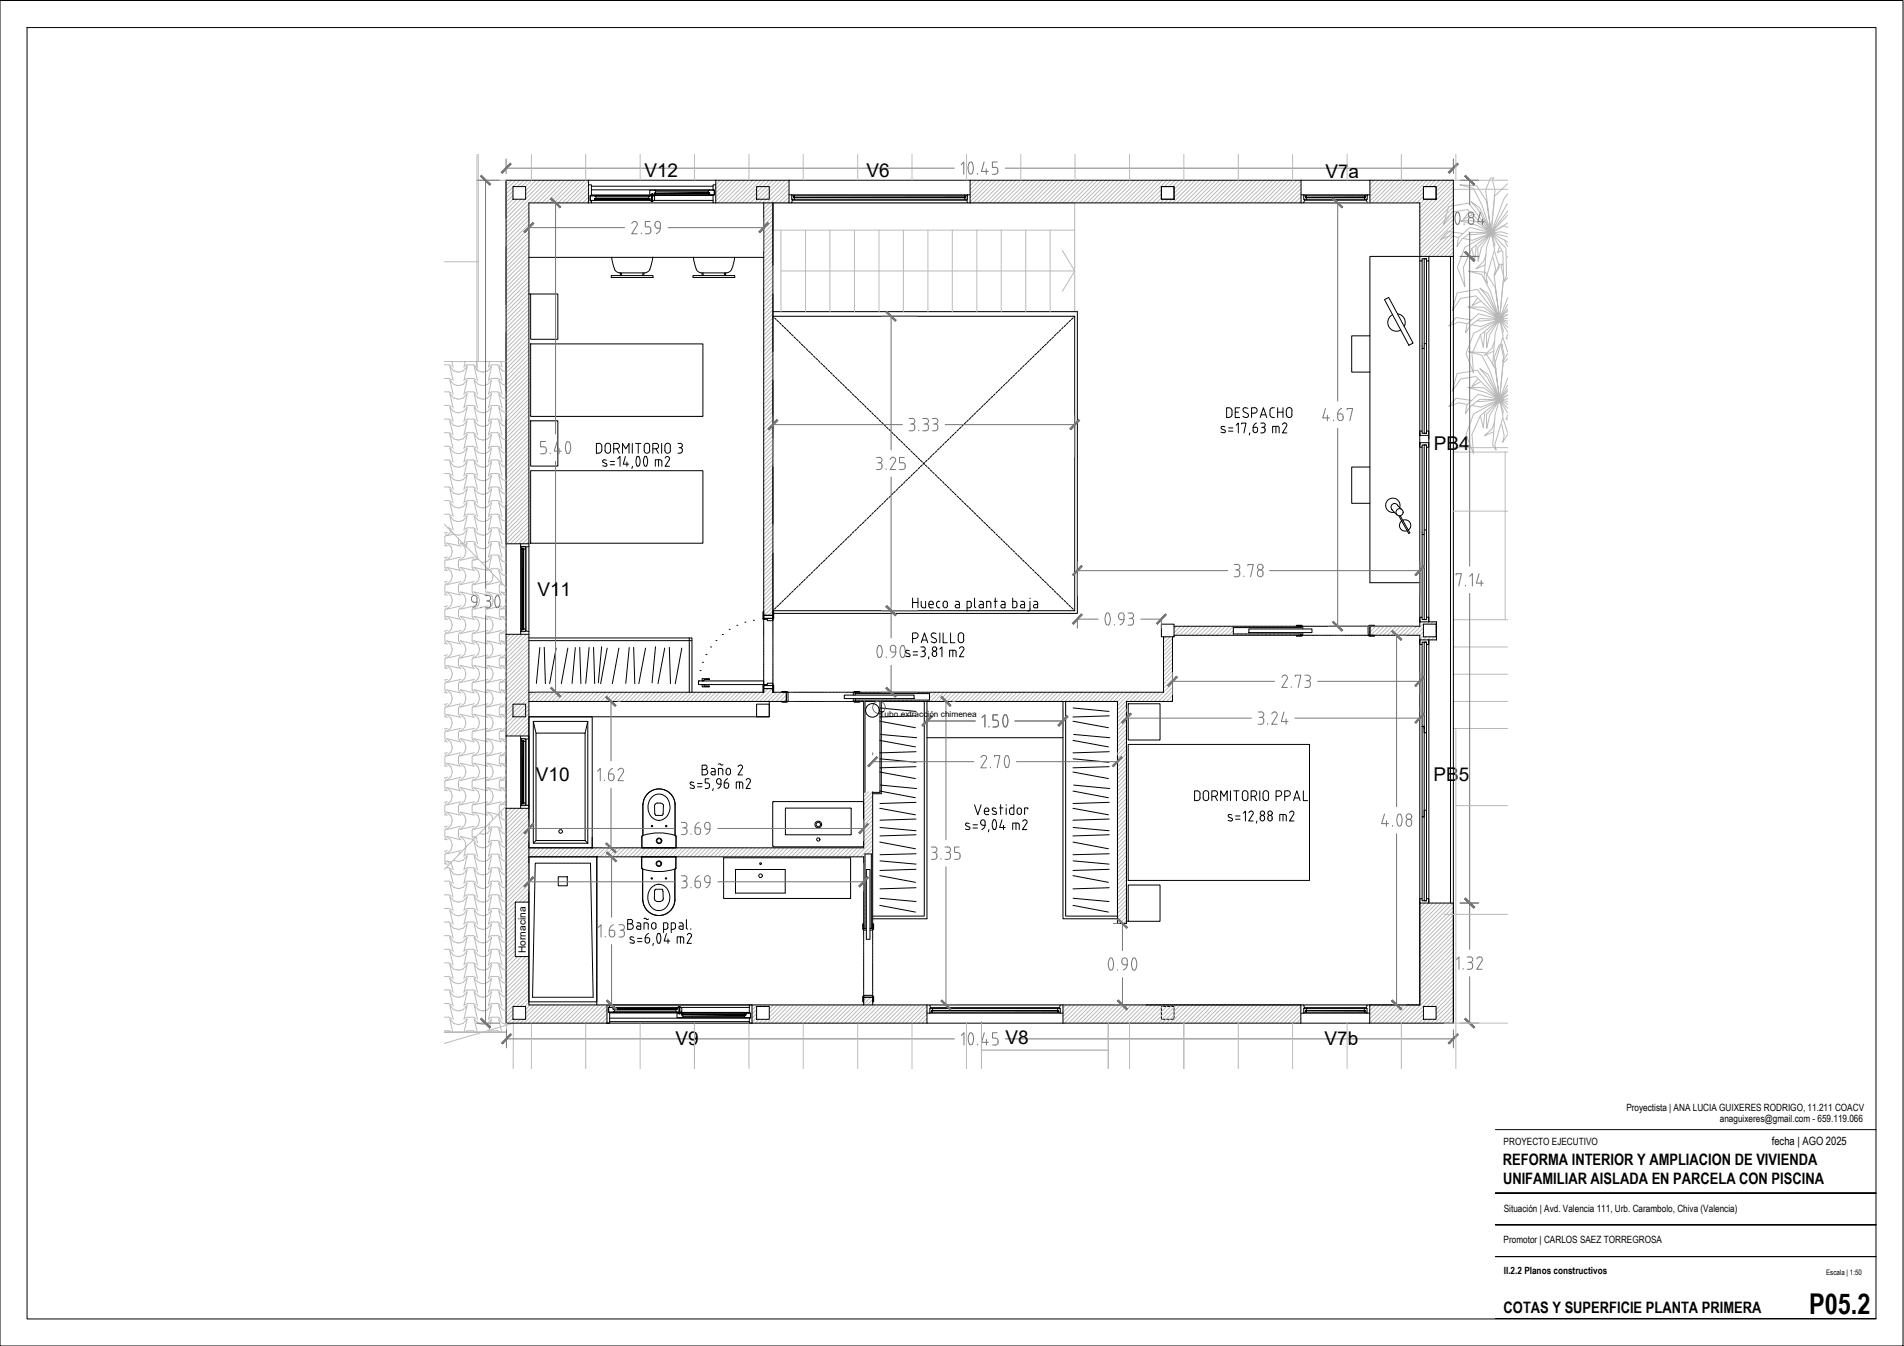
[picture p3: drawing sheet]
<svg xmlns="http://www.w3.org/2000/svg" width="420mm" height="297mm" viewBox="0 0 420 297" stroke-linecap="round" stroke-linejoin="round" font-family="sans-serif">
<defs><g id="words">
<text font-size="6.3" x="399.2" y="289.9">P05.2</text>
<g font-size="4.2">
<text x="142.2" y="39.1">V12</text>
<text x="191.2" y="39">V6</text>
<text x="292.5" y="39.2">V7a</text>
<text x="316.4" y="99.3">PB4</text>
<text x="118.6" y="131.4">V11</text>
<text x="118.3" y="172.4">V10</text>
<text x="316.3" y="172.4">PB5</text>
<text x="149.1" y="230.6">V9</text>
<text x="221.9" y="230.3">V8</text>
<text x="292.3" y="230.7">V7b</text>
</g>
<g font-size="3.5">
<text x="331.6" y="257.2">REFORMA INTERIOR Y AMPLIACION DE VIVIENDA</text>
<text x="331.7" y="261.4">UNIFAMILIAR AISLADA EN PARCELA CON PISCINA</text>
<text x="331.8" y="289.7">COTAS Y SUPERFICIE PLANTA PRIMERA</text>
</g>
<text font-size="2.5" x="391" y="252.8">fecha | AGO 2025</text>
<g font-size="2.2">
<text x="116" y="210.3" transform="rotate(-90 116 210.3)">Hornacina</text>
<text x="358.9" y="245.1">Proyectista | ANA LUCIA GUIXERES RODRIGO, 11.211 COACV</text>
<text x="379.5" y="247.6">anaguixeres@gmail.com - 659.119.066</text>
<text x="331.8" y="252.8">PROYECTO EJECUTIVO</text>
<text x="331.9" y="267.5">Situación | Avd. Valencia 111, Urb. Carambolo, Chiva (Valencia)</text>
<text x="331.8" y="274.4">Promotor | CARLOS SAEZ TORREGROSA</text>
<text x="331.9" y="281.2">II.2.2 Planos constructivos</text>
</g>
<text font-size="1.8" x="194.1" y="158.1">Tubo extracción chimenea</text>
<text font-size="1.7" x="403" y="281.4">Escala | 1:50</text>
</g></defs>
<!-- layer: 02.2 TABIQUERIA gruesa -->
<g fill="none" stroke="#000" stroke-width=".22">
<path d="M111.7 39.8h18.2v5h-13.2v75.2h-5zM157.9 39.8h16.2v5h-16.2zM214.1 39.8h73v5h-73zM302.3 39.8h18.4v16.8h-7.4v-11.8h-11zM113.2 41.2h2.8v2.8h-2.8zM167 41.2h2.8v2.8h-2.8zM256.3 41.2h2.8v2.8h-2.8zM314.1 41.2h2.8v2.8h-2.8zM256.3 137.7h2.8v2.8h-2.8zM287.1 138.2v.3M287.1 139.9v.3M302.3 138.2v2"/>
<path d="M314.1 137.7h2.8v2.8h-2.8zM317 137.2v4M113.2 155.4h2.8v2.8h-2.8zM167 155.4h2.8v2.8h-2.8zM188.7 152.8v.3M188.7 154.5v.3M248.6 154.8v49M116.7 162.4h-5v-22.4h5v81.8h87.9v4h-38.7v-4M116.7 178.4h-5v47.4h22.8M116.7 199.1h-3v12h3M130.7 187.1h.1M313.3 199.3h7.4v26.5h-18.4v-4h11z"/>
<path d="M113.2 222.1h2.8v2.8h-2.8zM133.9 221.8v4M167 222.1h2.8v2.8h-2.8zM234.6 221.8h52.5v4h-52.5zM256.3 222.1h2.8v2.8h-2.8zM314.1 222.1h2.8v2.8h-2.8z"/>
</g>
<!-- layer: 10.4 AUXILIAR SOMBREO -->
<g fill="none" stroke="#bababa" stroke-width=".22">
<path d="M105.2 34v47.8M105.5 34v5.8M111.7 39.8h-6.2v40M117.3 34v5.8M129.2 34v5.8M141.3 34v5.8M153.2 34v5.8M165.3 34v5.8M177.2 34v5.8M189.3 34v5.8M201.3 34v5.8M213.3 34v5.8"/>
<path d="M225.3 34v5.8M237.2 34v5.8M249.3 34v5.8M261.2 34v5.8M273.3 34v5.8M285.2 34v5.8M297.3 34v5.8M309.2 34v5.8M318.3 39.8h14.4M321.3 34v5.8M98 57.8h7.5M170.6 44.8h66.6v6h-66.6z"/>
<path d="M172.3 50.8v18M177.8 50.8v18M183.1 50.8v18M188.6 50.8v18M194 50.8v18M199.3 50.8v18M204.8 50.8v18M210.1 50.8v18M215.6 50.8v18M220.9 50.8v18M226.4 50.8v18M231.7 50.8v18"/>
<path d="M234.4 55.3l2.8 4.5h-64.9M237.2 50.8v18M237.2 59.8l-2.8 4.5M320.7 41.8h12M98 79.8h13.7M99.7 79.8l.3 1.2M102.7 79.8l-.3 1.2M105.1 79.8l.3 1.2M108 79.8l-.2 1.2M110.5 79.8l.3 1.2M98 80.5h1.1l.5 .3M98 83.5h1.1l.5 .3"/>
<path d="M98 86.5h1.1l.5 .3M98 89.5h1.1l.5 .3M98 92.5h1.1l.5 .3M98 95.5h1.1l.5 .3M98 98.5h1.1l.5 .3M100 84l-.7-3.1 .8 1 1.2 .2 .9-.2 .9-1-.7 3.1M100 87l-.7-3.1 .8 .9 .9 .3 1.2-.3 .9-.9-.7 3.1M100 90l-.7-3.1 .8 .9 1.2 .3 .9-.3 .9-.9-.7 3.1M100 93l-.7-3.1 .8 .9 1.2 .3 .9-.3 .9-.9-.7 3.1M100 96l-.7-3.1 .8 .9 .9 .3 1.2-.3 .9-.9-.7 3.1M100 99l-.7-3.1 .8 .9 1.2 .3 .9-.3 .9-.9-.7 3.1M102.5 98.8l.6-.3h1.4l.5 .3"/>
<path d="M102.5 95.8l.6-.3h1.4l.5 .3M102.5 92.8l.6-.3h1.4l.5 .3M102.5 89.8l.6-.3h1.4l.5 .3M102.5 86.8l.6-.3h1.4l.5 .3M102.5 83.8l.6-.3h1.4l.5 .3M102.5 80.8l.6-.3h1.4l.5 .3M105.4 84l-.8-3.1 .9 1 1.2 .2 .9-.2 .9-1-.7 3.1M105.4 87l-.8-3.1 .9 .9 .9 .3 1.2-.3 .9-.9-.7 3.1M105.4 90l-.8-3.1 .9 .9 1.2 .3 .9-.3 .9-.9-.7 3.1M105.4 93l-.8-3.1 .9 .9 1.2 .3 .9-.3 .9-.9-.7 3.1M105.4 96l-.8-3.1 .9 .9 .9 .3 1.2-.3 .9-.9-.7 3.1M105.4 99l-.8-3.1 .9 .9 1.2 .3 .9-.3 .9-.9-.7 3.1"/>
<path d="M108 98.8l.5-.3h1.4l.5 .3M108 95.8l.5-.3h1.4l.5 .3M108 92.8l.5-.3h1.4l.5 .3M108 89.8l.5-.3h1.4l.5 .3M108 86.8l.5-.3h1.4l.5 .3M108 83.8l.5-.3h1.4l.5 .3M108 80.8l.5-.3h1.4l.5 .3M111.7 82.1l-.8-.2-.8-1 .7 3.1M111.7 85.1l-.8-.3-.8-.9 .7 3.1M111.7 88l-.8-.2-.8-.9 .7 3.1M111.7 91l-.8-.2-.8-.9 .7 3.1M111.7 94.1l-.8-.3-.8-.9 .7 3.1"/>
<path d="M111.7 97.1l-.8-.3-.8-.9 .7 3.1M320.7 99.8h12M320.7 98.8h12M332.1 99.8v37M98 115.6l13.7 14.1M98 101.5h1.1l.5 .3M98 104.5h1.1l.5 .3M98 107.5h1.1l.5 .3M98 110.5h1.1l.5 .3M98 113.5h1.1l.5 .3M98.5 117.9l-.3 .5v1.4l.3 .5M98.7 117.5l-.7 .2"/>
<path d="M98.8 116.5l.8 .3M99.3 117l.7 .8M99.6 117.2l-1 1 1.6-.3M100 102l-.7-3.1 .8 1 1.2 .2 .9-.2 .9-1-.7 3.1M100 105l-.7-3.1 .8 1 .9 .2 1.2-.2 .9-1-.7 3.1M100 108l-.7-3.1a2.2 2.2 0 0 0 2.9 1l.9-1-.7 3.1M100 111l-.7-3.1 .8 .9 1.2 .3 .9-.3 .9-.9-.7 3.1M100 114l-.7-3.1 .8 .9 .9 .3 1.2-.3 .9-.9-.7 3.1M100 117l-.7-3.1 .8 .9 1.2 .3 .9-.3 .9-.9-.7 3.1M100.1 117.8l.9 .3 1.2-.3 .9-.9-.7 3.1M101.2 118.9v.9l.3 .5M102.2 120l-.6-.2 .9 .9 .3 1.2-.3 .9-.9 .8 3.1-.7"/>
<path d="M102.5 119.8l.6-.3h1.4l.5 .3M102.5 116.8l.6-.3h1.4l.5 .3M102.5 113.8l.6-.3h1.4l.5 .3M102.5 110.8l.6-.3h1.4l.5 .3M102.5 107.8l.6-.3h1.4l.5 .3M102.5 104.8l.6-.3h1.4l.5 .3M102.5 101.8l.6-.3h1.4l.5 .3M105.4 102l-.8-3.1 .9 1 1.2 .2 .9-.2 .9-1-.7 3.1M105.4 105l-.8-3.1 .9 1 .9 .2 1.2-.2 .9-1-.7 3.1M105.4 108l-.8-3.1a2.25 2.25 0 0 0 3 1l.9-1-.7 3.1M105.4 111l-.8-3.1 .9 .9 1.2 .3 .9-.3 .9-.9-.7 3.1M105.4 114l-.8-3.1 .9 .9 .9 .3 1.2-.3 .9-.9-.7 3.1"/>
<path d="M105.4 117l-.8-3.1 .9 .9 1.2 .3 .9-.3 .9-.9-.7 3.1M108 119.8l.5-.3h1.4l.5 .3M108 116.8l.5-.3h1.4l.5 .3M108 113.8l.5-.3h1.4l.5 .3M108 110.8l.5-.3h1.4l.5 .3M108 107.8l.5-.3h1.4l.5 .3M108 104.8l.5-.3h1.4l.5 .3M108 101.8l.5-.3h1.4l.5 .3M111.7 100.1l-.8-.2-.8-1 .7 3.1M111.7 103.1l-.8-.2-.8-1 .7 3.1M111.7 106.1l-.8-.2-.8-1 .7 3.1M111.7 109l-.8-.2-.8-.9 .7 3.1"/>
<path d="M111.7 112l-.8-.2-.8-.9 .7 3.1M111.7 115l-.8-.2-.8-.9 .7 3.1M111.7 118.1l-.8-.3-.8-.9 .7 3.1M320.7 112.8h12M98 120.4l.7 .1M98 125.8l.7 .1M98 131.2l.7 .1M98 136.6l.7 .1M98.5 123.3l-.3 .5v1.4l.3 .6M98.5 128.7l-.3 .5v1.4l.3 .5M98.5 134.1l-.3 .5v1.4l.3 .6M98.5 139.5l-.3 .5v1.4l.3 .5"/>
<path d="M98.7 122.9l-.7 .2M98.7 128.3l-.7 .2M98.7 133.7l-.7 .2M98.7 139.1l-.7 .2M101.5 123.3l-.3 .5v1.4l.3 .6M101.5 128.7l-.3 .5v1.4l.3 .5M101.5 134.1l-.3 .5v1.4l.3 .6M101.5 139.5l-.3 .5v1.4l.3 .5M101.7 120.5l-3.1-.7 .9 .9 .3 1.2-.3 .9-.9 .8 3.1-.7M101.7 125.9l-3.1-.7 .9 .9 .3 1.2-.3 .9-.9 .8 3.1-.7M101.7 131.3l-3.1-.7a2.16 2.16 0 0 1 .9 3l-.9 .8 3.1-.7M101.7 136.7l-3.1-.7 .9 .9 .3 1.2-.3 .9-.9 .8 3.1-.7"/>
<path d="M102.6 120.4l.5-.5-.2 .8M104.5 123.3l-.3 .5v1.4l.3 .6M104.5 128.7l-.3 .5v1.4l.3 .5M104.5 134.1l-.3 .5v1.4l.3 .6M104.5 139.5l-.3 .5v1.4l.3 .5M104.7 125.9l-3.1-.7 .9 .9 .3 1.2-.3 .9-.9 .8 3.1-.7M104.7 131.3l-3.1-.7a2.16 2.16 0 0 1 .9 3l-.9 .8 3.1-.7M104.7 136.7l-3.1-.7 .9 .9 .3 1.2-.3 .9-.9 .8 3.1-.7M104.9 122.8h.1M105.2 123l-.6 .6 1-.2M105.4 120l-.8-3.1 .9 .9 .9 .3 1.2-.3 .9-.9-.7 3.1M105.4 123l-.8-3.1 .9 .9 .9 .3 1.2-.3 .9-.9-.7 3.1"/>
<path d="M106.2 124l.5 .1 .9-.2 .9-1-.7 2.8M107.2 125l.3 .8M107.5 128.7l-.3 .5v1.4l.3 .5M107.5 134.1l-.3 .5v1.4l.3 .6M107.5 139.5l-.3 .5v1.4l.3 .5M107.7 125.9l-3.1-.7 .9 .9 .3 1.2-.3 .9-.9 .8 3.1-.7M107.7 131.3l-3.1-.7 .9 .9 .3 1.2-.3 .9-.9 .8 3.1-.7M107.7 136.7l-3.1-.7 .9 .9 .3 1.2-.3 .9-.9 .8 3.1-.7M108 125.8l.5-.3h1.4l.5 .3M108 122.8l.5-.3h1.4l.5 .3M108.2 126.1l.3-.2-.1 .4M108.7 126.6l.1 .7-.3 .9-.9 .8 2.8-.6"/>
<path d="M110.5 128.7l-.3 .5v1.4l.3 .5M110.5 134.1l-.3 .5v1.4l.3 .6M110.5 139.5l-.3 .5v1.4l.3 .5M110.7 131.3l-3.1-.7 .9 .9 .3 1.2-.3 .9-.9 .8 3.1-.7M110.7 136.7l-3.1-.7 .9 .9 .3 1.2-.3 .9-.9 .8 3.1-.7M110.8 128.8l-.2 .2 .4-.1M111.7 133l-.2 .6-.9 .8 1.1-.2M111.7 138.4l-.2 .6-.9 .8 1.1-.2M111.7 124.1l-.8-.2-.8-1 .7 3.1M111.7 127.1l-.8-.2-.8-1 .6 2.7M111.7 121.1l-.8-.3-.8-.9 .7 3.1M111.7 130.9l-1.1-.3 .9 .9 .2 .6"/>
<path d="M111.7 136.3l-1.1-.3 .9 .9 .2 .5M320.7 136.8h12M98 142l.7 .1M98 147.3l.7 .2M98 152.8l.7 .1M98 158.1l.7 .2M98.5 144.9l-.3 .5v1.4l.3 .5M98.5 150.3l-.3 .5v1.4l.3 .6M98.5 155.7l-.3 .5v1.4l.3 .5M98.7 144.5l-.7 .2M98.7 149.9l-.7 .2M98.7 155.3l-.7 .2"/>
<path d="M101.5 144.9l-.3 .5v1.4l.3 .5M101.5 150.3l-.3 .5v1.4l.3 .6M101.5 155.7l-.3 .5v1.4l.3 .5M101.7 142.1l-3.1-.7a2.16 2.16 0 0 1 .9 3l-.9 .8 3.1-.7M101.7 147.5l-3.1-.7 .9 .9 .3 1.2-.3 .9-.9 .8 3.1-.7M101.7 152.9l-3.1-.7a2.12 2.12 0 0 1 1.2 1.9 2.12 2.12 0 0 1-1.2 1.9l3.1-.7M101.7 158.3l-3.1-.7 .9 .9 .3 1.2-.3 .9-.9 .8 3.1-.7M104.5 144.9l-.3 .5v1.4l.3 .5M104.5 150.3l-.3 .5v1.4l.3 .6M104.5 155.7l-.3 .5v1.4l.3 .5M104.7 142.1l-3.1-.7a2.16 2.16 0 0 1 .9 3l-.9 .8 3.1-.7M104.7 147.5l-3.1-.7 .9 .9 .3 1.2-.3 .9-.9 .8 3.1-.7"/>
<path d="M104.7 152.9l-3.1-.7a2.12 2.12 0 0 1 1.2 1.9 2.12 2.12 0 0 1-1.2 1.9l3.1-.7M104.7 158.3l-3.1-.7 .9 .9 .3 1.2-.3 .9-.9 .8 3.1-.7M107.5 144.9l-.3 .5v1.4l.3 .5M107.5 150.3l-.3 .5v1.4l.3 .6M107.5 155.7l-.3 .5v1.4l.3 .5M107.7 142.1l-3.1-.7 .9 .9 .3 1.2-.3 .9-.9 .8 3.1-.7M107.7 147.5l-3.1-.7 .9 .9 .3 1.2-.3 .9-.9 .8 3.1-.7M107.7 152.9l-3.1-.7 .9 .9 .3 1.1-.3 1-.9 .8 3.1-.7M107.7 158.3l-3.1-.7 .9 .9 .3 1.2-.3 .9-.9 .8 3.1-.7M110.5 144.9l-.3 .5v1.4l.3 .5M110.5 150.3l-.3 .5v1.4l.3 .6M110.5 155.7l-.3 .5v1.4l.3 .5"/>
<path d="M110.7 142.1l-3.1-.7 .9 .9 .3 1.2-.3 .9-.9 .8 3.1-.7M110.7 147.5l-3.1-.7 .9 .9 .3 1.2-.3 .9-.9 .8 3.1-.7M110.7 152.9l-3.1-.7 .9 .9 .3 1.1-.3 1-.9 .8 3.1-.7M110.7 158.3l-3.1-.7 .9 .9 .3 1.2-.3 .9-.9 .8 3.1-.7M111.7 143.8l-.2 .6-.9 .8 1.1-.2M111.7 149.2l-.2 .6-.9 .8 1.1-.2M111.7 154.6l-.2 .6-.9 .8 1.1-.2M111.7 141.7l-1.1-.3 .9 .9 .2 .6M111.7 147.1l-1.1-.3 .9 .9 .2 .6M111.7 152.5l-1.1-.3 .9 .9 .2 .6M111.7 157.9l-1.1-.3 .9 .9 .2 .6M320.7 142.8h12"/>
<path d="M320.7 148.8h12M320.7 154.8h12M98 163.6l.7 .1M98 169l.7 .1M98 174.4l.7 .1M98 179.8l.7 .1M98.5 161.1l-.3 .5v1.4l.3 .6M98.5 166.5l-.3 .5v1.4l.3 .5M98.5 171.9l-.3 .5v1.4l.3 .6M98.5 177.3l-.3 .5v1.4l.3 .5M98.7 160.7l-.7 .2M98.7 166.1l-.7 .2"/>
<path d="M98.7 171.5l-.7 .2M98.7 176.9l-.7 .2M101.5 161.1l-.3 .5v1.4l.3 .6M101.5 166.5l-.3 .5v1.4l.3 .5M101.5 171.9l-.3 .5v1.4l.3 .6M101.5 177.3l-.3 .5v1.4l.3 .5M101.7 163.7l-3.1-.7a2.12 2.12 0 0 1 1.2 1.9 2.12 2.12 0 0 1-1.2 1.9l3.1-.7M101.7 169.1l-3.1-.7 .9 .9 .3 1.2-.3 .9-.9 .8 3.1-.7M101.7 174.5l-3.1-.7 .9 .9 .3 1.2-.3 .9-.9 .8 3.1-.7M101.7 179.9l-3.1-.7 .9 .9 .3 1.2-.3 .8-.9 .9 3.1-.7M104.5 161.1l-.3 .5v1.4l.3 .6M104.5 166.5l-.3 .5v1.4l.3 .5"/>
<path d="M104.5 171.9l-.3 .5v1.4l.3 .6M104.5 177.3l-.3 .5v1.4l.3 .5M104.7 163.7l-3.1-.7a2.12 2.12 0 0 1 1.2 1.9 2.12 2.12 0 0 1-1.2 1.9l3.1-.7M104.7 169.1l-3.1-.7 .9 .9 .3 1.2-.3 .9-.9 .8 3.1-.7M104.7 174.5l-3.1-.7 .9 .9 .3 1.2-.3 .9-.9 .8 3.1-.7M104.7 179.9l-3.1-.7 .9 .9 .3 1.2-.3 .8-.9 .9 3.1-.7M107.5 161.1l-.3 .5v1.4l.3 .6M107.5 166.5l-.3 .5v1.4l.3 .5M107.5 171.9l-.3 .5v1.4l.3 .6M107.5 177.3l-.3 .5v1.4l.3 .5M107.7 163.7l-3.1-.7 .9 .9 .3 1.2-.3 .9-.9 .8 3.1-.7M107.7 169.1l-3.1-.7 .9 .9 .3 1.2-.3 .9-.9 .8 3.1-.7"/>
<path d="M107.7 174.5l-3.1-.7 .9 .9 .3 1.2-.3 .9-.9 .8 3.1-.7M107.7 179.9l-3.1-.7 .9 .9 .3 1.2-.3 .8-.9 .9 2.7-.6M109.9 179.7l-2.3-.5 .9 .9 .3 .8M110.1 179.6l.3 .2M110.5 161.1l-.3 .5v1.4l.3 .6M110.5 166.5l-.3 .5v1.4l.3 .5M110.5 171.9l-.3 .5v1.4l.3 .6M110.5 177.3l-.3 .5 .1 1.6M110.6 179.1l.2 .9M110.7 163.7l-3.1-.7 .9 .9 .3 1.2-.3 .9-.9 .8 3.1-.7M110.7 169.1l-3.1-.7 .9 .9 .3 1.2-.3 .9-.9 .8 3.1-.7M110.7 174.5l-3.1-.7 .9 .9 .3 1.2-.3 .9-.9 .8 3.1-.7"/>
<path d="M111.6 178h.1M111.7 177.9l-13.7 14M111.7 160l-.2 .6-.9 .8 1.1-.2M111.7 165.4l-.2 .6-.9 .8 1.1-.2M111.7 170.8l-.2 .6-.9 .8 1.1-.2M111.7 176.2l-.2 .6-.9 .8 1.1-.2M111.7 163.3l-1.1-.3 .9 .9 .2 .6M111.7 168.7l-1.1-.3 .9 .9 .2 .6M111.7 174.1l-1.1-.3 .9 .9 .2 .5M320.7 160.8h12M321.3 177.8h11.4M321.3 160.8v75"/>
<path d="M98 185.2l.7 .1M98 190.6l.7 .1M98 194.5h1.1l.5 .3M98 197.5h1.1l.5 .3M98.4 191.5h.7l.5 .3M98.5 182.7l-.3 .5v1.4l.3 .6M98.5 188.1l-.3 .5v1.4l.3 .5M98.7 182.3l-.7 .2M98.7 187.7l-.7 .2M99.6 190.3l.4 1.7M99.6 190.2l-1-.2 .7 .6M100 198l-.7-3.1 .8 .9 .9 .3 1.2-.3 .9-.9-.7 3.1"/>
<path d="M100 195l-.7-3.1a2.2 2.2 0 0 0 2.9 1l.9-1-.7 3.1M100.1 189.8a1.99 1.99 0 0 0 2.1 .1l.9-1-.7 3.1M101.5 182.7l-.3 .5v1.4l.3 .6M101.5 188.1l-.3 .6M101.7 185.3l-3.1-.7 .9 .9 .3 1.2-.3 .9-.9 .8 3.1-.7M102.5 197.8l.6-.3h1.4l.5 .3M102.5 194.8l.6-.3h1.4l.5 .3M102.5 191.8l.6-.3h1.4l.5 .3M102.5 188.8l.6-.3h1.4l.5 .3M102.8 187l-.4 2M104.3 185.5l.7 .3M104.5 185.3l-2.9-.7 .9 .9 .3 .9-.1 .7"/>
<path d="M104.5 182.7l-.3 .5v1.4l.3 .6M105 184.7l-.4-.1 .3 .3M105.1 184.7l.3 1.3M105.4 198l-.8-3.1 .9 .9 .9 .3 1.2-.3 .9-.9-.7 3.1M105.4 189l-.8-3.1 .9 .9 .9 .3 1.2-.3 .9-.9-.7 3.1M105.4 192l-.8-3.1 .9 1 .9 .2 1.2-.2 .9-1-.7 3.1M105.4 195l-.8-3.1a2.25 2.25 0 0 0 3 1l.9-1-.7 3.1M105.8 183.9l.9 .2 .9-.3 .9-.9-.7 3.1M108 197.8l.5-.3h1.4l.5 .3M108 194.8l.5-.3h1.4l.5 .3M108 191.8l.5-.3h1.4l.5 .3M108 188.8l.5-.3h1.4l.5 .3"/>
<path d="M108 185.8l.5-.3h1.4l.5 .3M108 182.8l.5-.3h1.4l.5 .3M108.1 181.6l-.3 1.4M111.7 196l-.8-.2-.8-.9 .7 3.1M111.7 199l-.8-.2-.8-.9 .7 3.1M111.7 181l-.8-.2-.8-.9 .7 3.1M111.7 184.1l-.8-.3-.8-.9 .7 3.1M111.7 187.1l-.8-.3-.8-.9 .7 3.1M111.7 190.1l-.8-.2-.8-1 .7 3.1M111.7 193.1l-.8-.2-.8-1 .7 3.1M98 200.5h1.1l.5 .3M98 203.5h1.1l.5 .3"/>
<path d="M98 206.5h1.1l.5 .3M98 209.5h1.1l.5 .3M98 212.5h1.1l.5 .3M98 215.5h1.1l.5 .3M98 218.5h1.1l.5 .3M100 201l-.7-3.1 .8 .9 .9 .3 1.2-.3 .9-.9-.7 3.1M100 204l-.7-3.1 .8 .9 .9 .3 1.2-.3 .9-.9-.7 3.1M100 207l-.7-3.1 .8 .9 .9 .3 1.2-.3 .9-.9-.7 3.1M100 210l-.7-3.1 .8 .9 .9 .3 1.2-.3 .9-.9-.7 3.1M100 213l-.7-3.1 .8 .9 .9 .3 1.2-.3 .9-.9-.7 3.1M100 216l-.7-3.1a2.2 2.2 0 0 0 2.9 1l.9-1-.7 3.1M100 219l-.7-3.1 .8 .9 .9 .3 1.2-.3 .9-.9-.7 3.1"/>
<path d="M102.5 218.8l.6-.3h1.4l.5 .3M102.5 215.8l.6-.3h1.4l.5 .3M102.5 212.8l.6-.3h1.4l.5 .3M102.5 209.8l.6-.3h1.4l.5 .3M102.5 206.8l.6-.3h1.4l.5 .3M102.5 203.8l.6-.3h1.4l.5 .3M102.5 200.8l.6-.3h1.4l.5 .3M105.4 201l-.8-3.1 .9 .9 .9 .3 1.2-.3 .9-.9-.7 3.1M105.4 204l-.8-3.1 .9 .9 .9 .3 1.2-.3 .9-.9-.7 3.1M105.4 207l-.8-3.1 .9 .9 .9 .3 1.2-.3 .9-.9-.7 3.1M105.4 210l-.8-3.1 .9 .9 .9 .3 1.2-.3 .9-.9-.7 3.1M105.4 213l-.8-3.1 .9 .9 .9 .3 1.2-.3 .9-.9-.7 3.1"/>
<path d="M105.4 216l-.8-3.1a2.25 2.25 0 0 0 3 1l.9-1-.7 3.1M105.4 219l-.8-3.1 .9 .9 .9 .3 1.2-.3 .9-.9-.7 3.1M108 218.8l.5-.3h1.4l.5 .3M108 215.8l.5-.3h1.4l.5 .3M108 212.8l.5-.3h1.4l.5 .3M108 209.8l.5-.3h1.4l.5 .3M108 206.8l.5-.3h1.4l.5 .3M108 203.8l.5-.3h1.4l.5 .3M108 200.8l.5-.3h1.4l.5 .3M111.7 202l-.8-.2-.8-.9 .7 3.1M111.7 205l-.8-.2-.8-.9 .7 3.1M111.7 208.1l-.8-.3-.8-.9 .7 3.1"/>
<path d="M111.7 211.1l-.8-.3-.8-.9 .7 3.1M111.7 214.1l-.8-.2-.8-1 .7 3.1M111.7 217l-.8-.2-.8-.9 .7 3.1M318.7 201.8h14M98 230.3l15.3-4.5-.1 10M98 221.5h1.1l.5 .3M98 224.5h1.1l.5 .3M98 227.5h1.1l.5 .3M99.9 227.8l-.6-2.9 .8 .9 .9 .3 1.2-.3 .9-.9-.7 2.9M100 222l-.7-3.1 .8 .9 .9 .3 1.2-.3 .9-.9-.7 3.1M100 225l-.7-3.1 .8 .9 .9 .3 1.2-.3 .9-.9-.7 3.1M102.5 227.8l.6-.3h1.4l.5 .3"/>
<path d="M102.5 224.8l.6-.3h1.4l.5 .3M102.5 221.8l.6-.3h1.4l.5 .3M105.3 227.8l-.7-2.9 .9 .9 .9 .3 1.2-.3 .9-.9-.7 2.9M105.4 222l-.8-3.1 .9 .9 .9 .3 1.2-.3 .9-.9-.7 3.1M105.4 225l-.8-3.1 .9 .9 .9 .3 1.2-.3 .9-.9-.7 3.1M108 227.8l.5-.3h1.4l.5 .3M108 224.8l.5-.3h1.4l.5 .3M108 221.8l.5-.3h1.4l.5 .3M111.7 220l-.8-.2-.8-.9 .7 3.1M111.7 223l-.8-.2-.8-.9 .7 3.1M111.7 226l-.8-.2-.8-.9 .6 2.9M111.8 227.8h-13.8h13.8"/>
<path d="M111.8 225.8v2M117.3 226v9.8M129.2 226v9.8M141.3 226v9.8M153.2 226v9.8M165.3 226v9.8M177.2 226v9.8M189.3 226v9.8M201.3 226v9.8M213.3 225.8v10M216.6 225.5v10.3M244.6 231.8h-28"/>
<path d="M244.6 225.8v10M249.3 225.8v10M261.2 225.8v10M273.3 225.8v10M285.2 225.8v10M297.3 225.8v10M309.2 225.8v10M318.7 225.8h14"/>
</g>
<!-- layer: ARBOLES -->
<g fill="none" stroke="#bababa" stroke-width=".22">
<path d="M322.2 40.8l3.7 .2 2.1 3.4 1.1 7-5.3-5.1-3.4 .5-1.8 2.7 1.1-3.9 4.4-.8 5 6.6-4.4-.1-2.1 1.5-1.1 1.6 .3-1.9 2.6-2.3 4.7 1.2-4.3 3.4-1.9 4.2 .4 4.3-1.7-4.3 1.7-4.4 5.8-3.2-2.2 3.4-.7 2.9-.1-3.1 3-3.2-3.2-1.7-3.9-1 3.5 .1 3.6 2.6-2.9-5.1-1.5-1.8 1.8 1.3 2.6 5.6 .7 3.7-1.8 6.2 .3 1.2-.8-1.1 .5-6.8 1.1-3.2-1.3-9.4 1.1-2.7h.8l-.3 .4 .5 2.3-.8 9.4-2.1-6.2-1.9-3.6zM322.8 51.5l-3.4-.5-1.6 1.9 2.2-.9 1.9 .4M324.1 59.8l3.7 .3 2.1 3.3 1 7-5.2-5.1-3.4 .6-1.8 2.7 1-4 4.5-.7 4.9 6.5-4.3-.1-2.1 1.5-1.1 1.7 .3-2 2.5-2.3 4.7 1.2-4.2 3.5-1.9 4.1 .4 4.3-1.7-4.3 1.7-4.4 5.7-3.2-2.1 3.4-.7 2.9-.1-3 2.9-3.3-3.1-1.6-3.9-1.1 3.5 .1 3.5 2.6-2.8-5.1-1.5-1.7 1.8 1.3 2.5 5.5 .8 3.8-1.8 6.1 .3 1.3-.8-1.1 .5-6.9 1-3.2-1.2-9.4 1.1-2.7h.8l-.3 .4 .5 2.3-.9 9.4-2.1-6.2-1.8-3.6zM324.1 51.7l.7 .1 4.3-.4-4.2 1.6-2.1-.4M324.1 46.8l-1.2 1.6 1.9-1M325.8 54.2l-.4 3.4-.6-2.8M327.9 56.2l-.5 1.5-1.7 1.6 2-.9M329.1 51.4l2.5 4.2 .3 6.6 .5-1.3-.1-6.1-3.2-3.4 .8 2.6-.2 .5M329.8 55.5l1.1 3.4-1.2 1.9 .3-1.5-.5-2.5M330.9 54.6l-.4 1.1 .8-.4M332 52.9l.7 1.5M332.5 56.5l.2 .3"/>
<path d="M332.7 40.5l-2.9 2.8-.7 8.1 2.8-7.6 .8-1M332.7 52.3l-3.6-.9 3.6 2M332.7 47.5l-3.6 3.9 3.6-2.2M332.7 50.2l-.8-.3-2.8 1.5 2.2-.2 1.4 .4M332.7 45l-.2 .1-3.4 6.3 3.6-4.8M324.1 77.6l3.7 .2 2.1 3.4 1 7-5.2-5.1-3.4 .5-1.8 2.7 1-3.8 4.5-.8 4.9 6.5-4.3-.1-2.1 1.5-1.1 1.7 .3-2 2.5-2.3 4.7 1.2-4.2 3.5-1.9 4.2 .4 4.2-1.7-4.2 1.7-4.5 5.7-3.2-2.1 3.4-.7 3-.1-3.1 2.9-3.3-3.1-1.6-3.9-1.1 3.5 .1 3.5 2.6-2.8-5.1-1.5-1.7 1.8 1.3 2.5 5.5 .8 3.7-1.8 6.3 .3 1.1-.8-1.1 .5-6.8 1-3.2-1.2-9.3 1.1-2.8h.8l-.3 .4 .5 2.4-.9 9.3-2.1-6.2-1.8-3.6zM324.7 70.6l-3.4-.5-1.6 1.9 2.2-.9 1.9 .3M326 70.8l.7 .1 4.2-.5-4.1 1.7-2.1-.4M326 65.9l-1.2 1.6 1.9-1M327.7 73.3l-.4 3.4-.6-2.8M329.8 75.3l-.5 1.5-1.7 1.6 2-.9M330.9 70.4l.9 2.7-.2 .4"/>
<path d="M331.4 75.9l.5 2.5-.3 1.4 1.1-1.8M331.7 74.6l1 3.1M332.7 79.2l-1 .9-.8 8.1 1.8-4.7M332.7 61.4l-1 .9-.8 8.1 1.8-4.7M332.7 73.8l-.3 1 .3-.2M332.7 72.2l-1.8-1.8 1.8 2.9M332.7 70.9l-1.8-.5 1.8 1M332.7 68.6l-1.8 1.8 1.8-1M332.7 69.5l-1.8 .9 1.8-.1M332.7 67.2l-1.8 3.2 1.8-2.3M324.7 88.4l-3.4-.5-1.6 1.8 2.2-.8 1.9 .4M326 88.5l.7 .1 4.2-.4-4.1 1.7-2.1-.5"/>
<path d="M326 83.6l-1.2 1.7 1.9-1M327.7 91l-.4 3.4-.6-2.7M329.8 93l-.5 1.6-1.7 1.6 2-.9M330.9 88.2l.9 2.7-.2 .4M331.4 93.7l.5 2.5-.3 1.4 1.1-1.7M331.7 92.4l1 3.1M332.7 91.6l-.3 1 .3-.2M332.7 90.1l-1.8-1.9 1.8 2.9M332.7 88.6l-1.8-.4 1.8 1M332.7 86.3l-1.8 1.9 1.8-1M332.7 87.2l-1.8 1 1.8-.2M332.7 85l-1.8 3.2 1.8-2.3"/>
<circle cx="329.1" cy="51.4" r=".78"/>
<circle cx="330.9" cy="70.4" r=".78"/>
<circle cx="330.9" cy="88.2" r=".78"/>
</g>
<!-- layer: 10.1 SOMBREADOS TABIQUES -->
<g fill="none" stroke="#bababa" stroke-width=".22">
<path d="M112 39.8l-.3 .3M112.9 39.8l-1.2 1.2M113.8 39.8l-2.1 2.1M114.7 39.8l-1.4 1.4M115.6 39.8l-1.4 1.4M116.5 39.8l-1.4 1.4M117.4 39.8l-1.4 1.4M118.3 39.8l-2.3 2.3M119.2 39.8l-3.2 3.2M120.1 39.8l-4.1 4.1M121 39.8l-9.3 9.3M121.9 39.8l-5 5"/>
<path d="M122.8 39.8l-5 5M123.7 39.8l-5 5M124.6 39.8l-5 5M125.5 39.8l-5 5M126.4 39.8l-5 5M127.3 39.8l-5 5M128.2 39.8l-5.1 5M129.1 39.8l-5 5M129.9 39.9l-4.9 4.9M158 39.8l-.1 .1M158.9 39.8l-1 1M159.8 39.8l-1.9 1.8"/>
<path d="M160.7 39.8l-2.8 2.8M161.6 39.8l-3.7 3.7M162.5 39.8l-4.6 4.6M163.4 39.8l-5 5M164.3 39.8l-5 5M165.2 39.8l-5 5M166.1 39.8l-5 5M167 39.8l-5 5M167.9 39.8l-5 5M168.8 39.8l-5 5M169.7 39.8l-5 5M170.6 39.8l-5 5"/>
<path d="M171.5 39.8l-5 5M172.4 39.8l-5 5M173.3 39.8l-5 5M174.1 39.9l-4.9 4.9M214.4 39.8l-.3 .3M215.3 39.8l-1.2 1.2M216.2 39.8l-2.1 2.1M217.1 39.8l-3 2.9M218 39.8l-3.9 3.9M218.9 39.8l-4.8 4.8M219.8 39.8l-5 5M220.7 39.8l-5.1 5"/>
<path d="M221.6 39.8l-5 5M222.5 39.8l-5 5M223.4 39.8l-5 5M224.2 39.8l-5 5M225.2 39.8l-5.1 5M226.1 39.8l-5 5M226.9 39.8l-4.9 5M227.8 39.8l-5 5M228.7 39.8l-5 5M229.7 39.8l-5 5M230.5 39.8l-4.9 5M231.4 39.8l-5 5"/>
<path d="M232.3 39.8l-5 5M233.3 39.8l-5.1 5M234.1 39.8l-4.9 5M235 39.8l-5 5M235.9 39.8l-5 5M236.8 39.8l-5 5M237.7 39.8l-5 5M238.6 39.8l-5 5M239.5 39.8l-5 5M240.4 39.8l-5 5M241.3 39.8l-5 5M242.2 39.8l-5 5"/>
<path d="M243.1 39.8l-5 5M244 39.8l-5 5M244.9 39.8l-5 5M245.8 39.8l-5 5M246.7 39.8l-5 5M247.6 39.8l-5 5M248.5 39.8l-5 5M249.4 39.8l-5 5M250.3 39.8l-5 5M251.2 39.8l-5 5M252.1 39.8l-5 5M253 39.8l-5 5"/>
<path d="M253.9 39.8l-5 5M254.8 39.8l-5 5M255.7 39.8l-5 5M256.6 39.8l-5 5M257.5 39.8l-5 5M258.4 39.8l-1.4 1.4M259.3 39.8l-1.4 1.4M260.2 39.8l-1.4 1.4M261.1 39.8l-2 2M262 39.8l-2.9 2.9M262.9 39.8l-3.8 3.7M263.8 39.8l-5 5"/>
<path d="M264.7 39.8l-5 5M265.6 39.8l-5 5M266.4 39.8l-4.9 5M267.4 39.8l-5 5M268.3 39.8l-5 5M269.2 39.8l-5 5M270 39.8l-5 5M270.9 39.8l-5 5M271.9 39.8l-5 5M272.8 39.8l-5 5M273.6 39.8l-5 5M274.5 39.8l-5 5"/>
<path d="M275.5 39.8l-5.1 5M276.4 39.8l-5 5M277.2 39.8l-5 5M278.1 39.8l-5 5M279 39.8l-5 5M280 39.8l-5.1 5M280.8 39.8l-5 5M281.7 39.8l-5 5M282.6 39.8l-5 5M283.5 39.8l-5 5M284.4 39.8l-5 5M285.3 39.8l-5 5"/>
<path d="M286.2 39.8l-5 5M287.1 39.8l-5 5M302.4 39.8l-.1 .1M303.3 39.8l-1 1M304.2 39.8l-1.9 1.9M305.1 39.8l-2.8 2.8M306 39.8l-3.7 3.7M306.9 39.8l-4.6 4.6M307.8 39.8l-5 5M308.7 39.8l-5 5M309.6 39.8l-5 5M310.5 39.8l-5 5"/>
<path d="M311.4 39.8l-5 5M312.3 39.8l-5 5M313.2 39.8l-5.1 5M314.1 39.8l-5 5M315 39.8l-5 5M315.8 39.8l-1.3 1.4M316.7 39.8l-1.4 1.4M317.7 39.8l-1.4 1.4M318.6 39.8l-1.7 1.6M319.4 39.8l-2.5 2.5M320.3 39.8l-3.4 3.5M113.2 41.3l-1.5 1.5"/>
<path d="M113.2 42.2l-1.5 1.5M113.2 43.1l-1.5 1.5M113.2 44l-1.5 1.5M114.1 44l-2.4 2.4M115 44l-3.3 3.3M115.9 44l-4.2 4.2M116.7 45l-5 5M116.7 45.9l-5 5M116.7 46.8l-5 5M116.7 47.7l-5 4.9M116.7 48.5l-5 5.1M116.7 49.5l-5 5"/>
<path d="M116.7 50.4l-5 5M116.7 51.3l-5 4.9M116.7 52.1l-5 5M116.7 53.1l-5 5M116.7 54l-5 5M116.7 54.8l-5 5M116.7 55.7l-5 5M116.7 56.6l-5 5M116.7 57.6l-5 5M116.7 58.4l-5 5M116.7 59.3l-5 5M129.9 40.8l-4 4"/>
<path d="M129.9 42.5l-2.3 2.3M129.9 44.4l-.4 .4M129.9 41.6l-3.2 3.2M129.9 43.5l-1.3 1.3M169 44.8l-.5 .4M169.9 44.8l-1.4 1.3M170.6 45l-2.1 2M170.6 45.9l-2.1 2M170.6 46.8l-2.1 2M170.6 47.7l-2.1 2M170.6 48.6l-2.1 2M170.6 49.5l-2.1 2"/>
<path d="M170.6 50.4l-2.1 2M170.6 51.3l-2.1 2M170.6 52.2l-2.1 2M170.6 53.1l-2.1 2M170.6 54l-2.1 2M170.6 54.9l-2.1 2M170.6 55.8l-2.1 2M170.6 56.7l-2.1 2M170.6 57.6l-2.1 2M170.6 58.4l-2.1 2.1M170.6 59.4l-2.1 2M174.1 42.6l-2.2 2.2"/>
<path d="M174.1 44.4l-.4 .4M174.1 41.7l-3.1 3.1M174.1 43.5l-1.3 1.3M174.1 40.8l-4 4M256.3 42.8l-2 2M256.3 43.7l-1.1 1.1M256.3 41.9l-2.9 2.9M256.9 44l-.8 .8M257.8 44l-.8 .8M258.7 44l-.8 .8M287.1 44.3l-.5 .5M287.1 41.6l-3.2 3.2"/>
<path d="M287.1 42.5l-2.3 2.3M287.1 43.4l-1.4 1.4M287.1 40.7l-4.1 4.1M314.1 43.3l-1.5 1.5M314.1 41.6l-3.2 3.2M314.1 42.4l-2.4 2.4M314.4 44l-1.1 1M315.3 44l-2 1.9M316.1 44l-2.8 2.8M320.7 53.8l-2.8 2.8M320.7 51.1l-5.5 5.5M320.7 54.7l-1.9 1.9"/>
<path d="M320.7 52l-4.6 4.6M320.7 49.3l-7.3 7.3M320.7 55.6l-1 1M320.7 42.1l-7.4 7.4M320.7 45.7l-7.4 7.4M320.7 40.3l-7.4 7.4M320.7 41.2l-7.4 7.4M320.7 43l-7.4 7.4M320.7 43.9l-7.4 7.4M320.7 44.8l-7.4 7.4M320.7 46.6l-7.4 7.4M320.7 47.5l-7.4 7.4"/>
<path d="M320.7 48.4l-7.4 7.4M320.7 52.9l-3.7 3.7M320.7 50.2l-6.4 6.4M320.7 56.5l-.1 .1M116.7 60.2l-5 5M116.7 61.1l-5 5.1M116.7 62l-5 5M116.7 62.9l-5 5M116.7 63.8l-5 5M116.7 64.7l-5 5M116.7 65.6l-5 5M116.7 66.5l-5 5"/>
<path d="M116.7 67.4l-5 5M116.7 68.3l-5 5M116.7 69.2l-5 5M116.7 70.1l-5 5M116.7 71l-5 5M116.7 71.9l-5 5M116.7 72.8l-5 5M116.7 73.7l-5 5M116.7 74.6l-5 5M116.7 75.5l-5 5M116.7 76.4l-5 5M116.7 77.3l-5 5"/>
<path d="M116.7 78.2l-5 5M116.7 79.1l-5 5M116.7 80l-5 5M170.6 60.3l-2.1 2M170.6 61.2l-2.1 1.9M170.6 62l-2.1 2.1M170.6 63l-2.1 2M170.6 63.9l-2.1 2M170.6 64.8l-2.1 1.9M170.6 65.6l-2.1 2M170.6 66.5l-2.1 2.1M170.6 67.5l-2.1 2"/>
<path d="M170.6 68.4l-2.1 1.9M170.6 69.2l-2.1 2M170.6 70.1l-2.1 2M170.6 71l-2.1 2.1M170.6 72l-2.1 1.9M170.6 72.8l-2.1 2M170.6 73.7l-2.1 2M170.6 74.6l-2.1 2.1M170.6 75.6l-2.1 1.9M170.6 76.4l-2.1 2M170.6 77.3l-2.1 2M170.6 78.2l-2.1 2"/>
<path d="M170.6 79.1l-2.1 2M116.7 80.9l-5 5M116.7 81.8l-5 5M116.7 82.7l-5 5M116.7 83.6l-5 5M116.7 84.5l-5 5M116.7 85.4l-5 5M116.7 86.3l-5 5M116.7 87.2l-5 5M116.7 88.1l-5 5M116.7 89l-5 5M116.7 89.9l-5 5"/>
<path d="M116.7 90.7l-5 5.1M116.7 91.7l-5 5M116.7 92.6l-5 5M116.7 93.5l-5 5M116.7 94.3l-5 5M116.7 95.2l-5 5.1M116.7 96.2l-5 5M116.7 97.1l-5 5M116.7 97.9l-5 5M116.7 98.8l-5 5M116.7 99.8l-5 5M170.6 80l-2.1 2"/>
<path d="M170.6 80.9l-2.1 2M170.6 81.8l-2.1 2M170.6 82.7l-2.1 2M170.6 83.6l-2.1 2M170.6 84.5l-2.1 2M170.6 85.4l-2.1 2M170.6 86.3l-2.1 2M170.6 87.2l-2.1 2M170.6 88.1l-2.1 2M170.6 89l-2.1 2M170.6 89.9l-2.1 2M170.6 90.8l-2.1 2"/>
<path d="M170.6 91.7l-2.1 2M170.6 92.6l-2.1 2M170.6 93.5l-2.1 2M170.6 94.4l-2.1 2M170.6 95.3l-2.1 2M170.6 96.2l-2.1 2M170.6 97.1l-2.1 2M170.6 98l-2.1 2M170.6 98.9l-2.1 2M170.6 99.8l-2.1 2M116.7 115.9l-4.1 4.1M116.7 117.7l-2.3 2.3"/>
<path d="M116.7 115l-5 5M116.7 119.5l-.5 .5M116.7 107.8l-5 5M116.7 100.7l-5 4.9M116.7 101.5l-5 5M116.7 102.4l-5 5M116.7 103.3l-5 5.1M116.7 104.3l-5 4.9M116.7 105.1l-5 5M116.7 106l-5 5M116.7 106.9l-5 5M116.7 108.7l-5 5"/>
<path d="M116.7 109.6l-5 5M116.7 110.5l-5 5M116.7 111.4l-5 5M116.7 112.3l-5 5M116.7 113.2l-5 5M116.7 114.1l-5 5M116.7 116.8l-3.2 3.2M116.7 118.6l-1.4 1.4M170.6 100.7l-2.1 2M170.6 101.6l-2.1 2M170.6 102.5l-2.1 2M170.6 103.4l-2.1 2"/>
<path d="M170.6 104.3l-2.1 2M170.6 105.2l-2.1 2M170.6 106.1l-2.1 2M170.6 107l-2.1 2M170.6 107.9l-2.1 1.9M170.6 108.7l-2.1 2.1M170.6 109.7l-2.1 2M170.6 110.6l-2.1 2M170.6 111.4l-2.1 2M170.6 112.3l-2.1 2M170.6 113.2l-2.1 2.1M170.6 114.2l-2.1 1.9"/>
<path d="M170.6 115l-2.1 2M170.6 115.9l-2.1 2M170.6 116.8l-2.1 2M170.6 117.7l-2.1 2M170.6 118.6l-2.1 2M170.6 119.5l-2.1 2M111.7 140h.1M112.6 140l-.9 .9M113.5 140l-1.8 1.8M114.4 140l-2.7 2.7M115.3 140l-3.6 3.6M116.2 140l-4.5 4.5"/>
<path d="M170.6 134.8l-1.1 1M170.6 133.9l-1.9 1.9M170.6 135.7l-.1 .1M170.6 120.4l-2.1 2M170.6 121.3l-2.1 2M170.6 122.2l-2.1 2M170.6 123.1l-2.1 2M170.6 124l-2.1 2M170.6 124.9l-2.1 2M170.6 125.8l-2.1 2M170.6 126.7l-2.1 2M170.6 127.6l-2.1 2"/>
<path d="M170.6 128.5l-2.1 2M170.6 129.4l-2.1 2M170.6 130.3l-2.1 2M170.6 131.2l-2.1 2M170.6 132.1l-2.1 2M170.6 133l-2.1 2M259.6 138.2l-.5 .6M260.5 138.2l-1.4 1.4M261.4 138.2l-2 2M262.3 138.2l-2 2M263.2 138.2l-2 2M264.1 138.2l-2 2"/>
<path d="M265 138.2l-2 2M265.9 138.2l-2 2M266.8 138.2l-2 2M267.7 138.2l-2 2M268.6 138.2l-2 2M269.5 138.2l-2 2M270.4 138.2l-2 2M271.3 138.2l-2 2M272.2 139.1l-1.1 1.1M272.2 138.2l-2 2M272.3 139.9l-.3 .3M273.1 138.2l-.3 .3"/>
<path d="M273.2 139.9l-.3 .3M274 138.2l-.3 .3M274.1 139.9l-.3 .3M274.9 138.2l-.3 .3M275 139.9l-.3 .3M275.8 138.2l-.3 .3M275.9 139.9l-.3 .3M276.7 138.2l-.3 .3M276.8 139.9l-.3 .3M277.6 138.2l-.3 .3M277.7 139.9l-.3 .3M278.5 138.2l-.3 .3"/>
<path d="M278.6 139.9l-.3 .3M279.4 138.2l-.3 .3M279.5 139.9l-.3 .3M280.3 138.2l-.3 .3M280.4 139.9l-.3 .3M281.2 138.2l-.3 .3M281.3 139.9l-.3 .3M282.1 138.2l-.3 .3M282.2 139.9l-.3 .3M283 138.2l-.3 .3M283.1 139.9l-.3 .3M283.9 138.2l-.3 .3"/>
<path d="M284 139.9l-.3 .3M284.8 138.2l-.3 .3M284.9 139.9l-.3 .3M285.7 138.2l-.3 .3M285.7 139.9l-.2 .3M286.7 139.9l-.3 .3M286.8 138l-.5 .5M302.7 138.2l-.4 .5M303.6 138.2l-1.3 1.4M304.5 138.2l-2 2M305.4 138.2l-2 2M306.3 138.2l-2 2"/>
<path d="M307.2 138.2l-2 2M308.1 138.2l-2 2M309 138.2l-2 2M309.9 138.2l-2 2M310.8 138.2l-2 2M311.7 138.2l-2 2M312.6 138.2l-2 2M313.6 137.2l-.3 .3M314.1 138.5l-1.7 1.7M314.1 139.4l-.8 .8M314.5 137.2l-3 3M315.4 137.2l-.5 .5"/>
<path d="M316.3 137.2l-.5 .5M317 137.4l-.3 .3M317 138.3l-.1 .1M317 139.2l-.1 .1M116.7 157.4l-5 5M116.7 159.2l-3.2 3.2M116.7 140.4l-5 5M116.7 141.3l-5 5M116.7 142.2l-5 5M116.7 143.1l-5 5M116.7 144l-5 5M116.7 144.9l-5 4.9"/>
<path d="M116.7 145.8l-5 5M116.7 146.7l-5 5M116.7 147.6l-5 5M116.7 148.4l-5 5M116.7 149.3l-5 5.1M116.7 150.3l-5 5M116.7 151.2l-5 5M116.7 152l-5 5M116.7 152.9l-5 5M116.7 153.9l-5 5M116.7 154.8l-5 5M116.7 155.6l-5 5"/>
<path d="M116.7 156.5l-5 5M116.7 158.4l-4.1 4M117.6 152.8l-.9 .8M118.4 152.8l-1.7 1.7M119.3 152.8l-2 2M120.2 152.8l-2 2M121.1 152.8l-2 2M122 152.8l-2 2M122.9 152.8l-2 2M123.8 152.8l-2 2M124.7 152.8l-2 2M125.6 152.8l-2 2"/>
<path d="M126.5 152.8l-2 2M127.4 152.8l-2 2M128.3 152.8l-2 2M129.2 152.8l-2 2M130.1 152.8l-2 2M131 152.8l-2 2M131.9 152.8l-2 2M132.8 152.8l-2 2M133.7 152.8l-2 2M134.6 152.8l-2 2M135.5 152.8l-2 2M136.4 152.8l-2 2"/>
<path d="M137.3 152.8l-2 2M138.2 152.8l-2 2M139.1 152.8l-2 2M140 152.8l-2 2M140.9 152.8l-2 2M141.8 152.8l-2 2M142.7 152.8l-2 2M143.6 152.8l-2 2M144.5 152.8l-2 2M145.4 152.8l-2 2M146.3 152.8l-2 2M147.2 152.8l-2 2"/>
<path d="M148.1 152.8l-2 2M149 152.8l-2 2M149.9 152.8l-2 2M150.7 152.8l-1.9 2M151.7 152.8l-2.1 2M152.6 152.8l-2 2M153.5 152.8l-2 2M154.3 152.8l-1.9 2M155.2 152.8l-2 2M156.2 152.8l-2.1 2M157.1 152.8l-2 2M157.9 152.8l-1.9 2"/>
<path d="M158.8 152.8l-2 2M159.8 152.8l-2.1 2M160.7 152.8l-2 2M161.5 152.8l-1.9 2M162.4 152.8l-2 2M163.3 152.8l-2 2M164.3 152.8l-2.1 2M165.1 152.8l-1.9 2M166 152.8l-2 2M166.9 152.8l-2 2M167.8 152.8l-2 2M168.6 152h-.1"/>
<path d="M169.5 152l-2.8 2.8M170.4 152l-2.8 2.8M170.6 152.8l-2.1 2M171.4 152.8l-2 2M172.3 152.8l-2 2M173.2 152.8l-2 2M173.5 153.4l-1.4 1.4M173.5 154.3l-.5 .5M189.4 152.8l-.3 .3M189.5 154.5l-.3 .3M190.3 152.8l-.3 .3M190.4 154.5l-.3 .3"/>
<path d="M191.2 152.8l-.3 .3M191.3 154.5l-.3 .3M192.1 152.8l-.3 .3M192.2 154.5l-.3 .3M193 152.8l-.3 .3M193.1 154.5l-.3 .3M193.9 152.8l-.3 .3M194 154.5l-.3 .3M194.8 152.8l-.3 .3M194.9 154.5l-.3 .3M195.7 152.8l-.3 .3M195.7 154.5l-.2 .3"/>
<path d="M196.6 152.8l-.3 .3M196.7 154.5l-.4 .3M197.5 152.8l-.4 .3M197.6 154.5l-.3 .3M198.4 152.8l-.3 .3M198.5 154.5l-.3 .3M199.3 152.8l-.3 .3M199.3 154.5l-.2 .3M200.2 152.8l-.3 .3M200.2 154.5l-.3 .3M201 152.8l-.3 .3M201.2 154.5l-.3 .3"/>
<path d="M202 152.8l-.3 .3M202.1 154.5l-.3 .3M202.9 152.8l-.3 .3M202.9 154.5l-.3 .3M203.8 152.8l-.3 .3M203.8 154.5l-.3 .3M204.6 152.8l-.3 .3M204.8 154.5l-.4 .3M205.5 152.8l-.4 .4M206.5 152.8l-1.4 1.3M207.3 152.8l-1.9 2M208.2 152.8l-2 2"/>
<path d="M209.1 152.8l-2 2M210.1 152.8l-2.1 2M210.9 152.8l-2 2M211.8 152.8l-2 2M212.7 152.8l-2 2M213.6 152.8l-2 2M214.5 152.8l-2 2M215.4 152.8l-2 2M216.3 152.8l-2 2M217.2 152.8l-2 2M218.1 152.8l-2 2M219 152.8l-2 2"/>
<path d="M219.9 152.8l-2 2M220.8 152.8l-2 2M221.7 152.8l-2 2M222.6 152.8l-2 2M223.5 152.8l-2 2M224.4 152.8l-2 2M225.3 152.8l-2 2M226.2 152.8l-2 2M227.1 152.8l-2 2M228 152.8l-2 2M228.9 152.8l-2 2M229.8 152.8l-2 2"/>
<path d="M230.7 152.8l-2 2M231.6 152.8l-2 2M232.5 152.8l-2 2M233.4 152.8l-2 2M234.3 152.8l-2 2M235.2 152.8l-2 2M236.1 152.8l-2 2M237 152.8l-2 2M237.9 152.8l-2 2M238.8 152.8l-2 2M239.7 152.8l-2 2M240.6 152.8l-2 2"/>
<path d="M241.5 152.8l-2 2M242.4 152.8l-2 2M243.2 152.8l-1.9 2M244.2 152.8l-2.1 2M245.1 152.8l-2 2M246 152.8l-2 2M246.8 152.8l-1.9 2M247.7 152.8l-2 2M248.6 155.6l-2 2M248.6 156.4l-2 2M248.6 157.3l-2 2.1M248.6 158.2l-2 2.1"/>
<path d="M248.6 159.2l-2 1.9M248.7 152.8l-2.1 2M249.6 152.8l-3 3M250.4 152.8l-3.8 3.9M251.3 152.8l-2 2M252.3 152.8l-2.1 2M253.2 152.8l-2 2M254 152.8l-1.9 2M254.9 152.8l-2 2M255.8 152.8l-2 2M257.3 140.5l-.5 .6M258.2 140.5l-1.4 1.5"/>
<path d="M258.7 153.4l-1.3 1.4M258.7 150.8l-4 4M258.7 141.8l-1.9 2M258.7 143.6l-1.9 2M258.7 147.2l-1.9 2M258.7 140.9l-1.9 2M258.7 142.7l-1.9 2M258.7 144.5l-1.9 2M258.7 145.4l-1.9 2M258.7 146.3l-1.9 2M258.7 148.1l-1.9 2M258.7 149l-1.9 2"/>
<path d="M258.7 149.9l-1.9 2M258.7 154.4l-.4 .4M258.7 151.7l-3 3.1M258.7 152.6l-2.2 2.2M314.1 140.3l-.8 .8M314.7 140.5l-.6 .7M315.7 140.5l-.7 .7M316.6 140.5l-.7 .7M317 141l-.2 .2M317 140.1l-.1 .1M111.9 178.4l-.2 .2M112.8 178.4l-1.1 1.1"/>
<path d="M113.7 178.4l-2 2M114.6 178.4l-2.9 2.9M115.5 178.4l-3.8 3.8M116.4 178.4l-4.7 4.7M116.7 160.1l-2.3 2.3M116.7 161.9l-.5 .5M116.7 179l-5 5M116.7 179.9l-5 5M116.7 161l-1.4 1.4M190.8 174.7l-.2 .2M191.7 174.7l-1.1 1.1M192.6 174.7l-2 2"/>
<path d="M192.6 175.6l-2 2M192.6 176.5l-2 2M192.6 177.4l-2 2M192.6 178.3l-2 2M192.6 179.2l-2 2M248.6 160.9l-2 2M248.6 163.6l-2 2M248.6 164.5l-2 2M248.6 169l-2 2M248.6 169.9l-2 2M248.6 173.5l-2 2M248.6 177.1l-2 2"/>
<path d="M248.6 160l-2 2M248.6 161.8l-2 2.1M248.6 162.8l-2 1.9M248.6 165.4l-2 2M248.6 166.3l-2 2M248.6 167.2l-2 2M248.6 168.1l-2 2M248.6 170.8l-2 2M248.6 171.7l-2 2M248.6 172.6l-2 2M248.6 174.4l-2 2M248.6 175.3l-2 2"/>
<path d="M248.6 176.2l-2 2M248.6 178l-2 2M248.6 178.9l-2 2M248.6 179.8l-2 2M113.7 200l-2 2M116.7 198.7l-.4 .4M116.7 197.9l-1.3 1.2M116.7 180.8l-5 5M116.7 181.7l-5 5M116.7 182.6l-5 5M116.7 183.5l-5 5M116.7 184.4l-5 5"/>
<path d="M116.7 185.3l-5 5M116.7 186.2l-5 5M116.7 187.1l-5 5M116.7 188l-5 5M116.7 188.9l-5 5M116.7 189.8l-5 5M116.7 190.7l-5 5M116.7 191.5l-5 5.1M116.7 192.5l-5 5M116.7 193.4l-5 5M116.7 194.3l-5 4.9M116.7 195.1l-5 5"/>
<path d="M116.7 196l-5 5.1M116.7 197l-2.1 2.1M117.3 187.1l-.6 .6M118.2 187.1l-1.5 1.6M119.1 187.1l-2 2M120.1 187.1l-2.1 2M120.9 187.1l-1.9 2M121.8 187.1l-2 2M122.7 187.1l-2 2M123.7 187.1l-2.1 2M124.5 187.1l-1.9 2M125.4 187.1l-2 2"/>
<path d="M126.3 187.1l-2 2M127.2 187.1l-2 2M128.1 187.1l-2 2M129 187.1l-2 2M129.9 187.1l-2 2M130.8 187.1l-2 2M131.7 187.1l-2 2M132.6 187.1l-2 2M133.5 187.1l-2 2M134.4 187.1l-2 2M135.3 187.1l-2 2M136.2 187.1l-2 2"/>
<path d="M137.1 187.1l-2 2M138 187.1l-2 2M138.9 187.1l-2 2M139.8 187.1l-2 2M140.7 187.1l-2 2M141.6 187.1l-2 2M142.5 187.1l-2 2M143.4 187.1l-2 2M144.3 187.1l-2 2M145.2 187.1l-2 2M146.1 187.1l-2 2M147 187.1l-2 2"/>
<path d="M147.9 187.1l-2 2M148.8 187.1l-2 2M149.7 187.1l-2 2M150.6 187.1l-2 2M151.5 187.1l-2 2M152.4 187.1l-2 2M153.3 187.1l-2 2M154.2 187.1l-2 2M155.1 187.1l-2 2M156 187.1l-2 2M156.8 187.1l-1.9 2M157.8 187.1l-2.1 2"/>
<path d="M158.7 187.1l-2 2M159.6 187.1l-2 2M160.4 187.1l-1.9 2M161.4 187.1l-2.1 2M162.3 187.1l-2.1 2M163.2 187.1l-2 2M164 187.1l-1.9 2M164.9 187.1l-2 2M165.9 187.1l-2.1 2M166.8 187.1l-2 2M167.6 187.1l-1.9 2M168.5 187.1l-2 2"/>
<path d="M169.4 187.1l-2 2M170.3 187.1l-2 2M171.2 187.1l-2 2M172.1 187.1l-2 2M173 187.1l-2 2M173.9 187.1l-2 2M174.8 187.1l-2 2M175.7 187.1l-2 2M176.6 187.1l-2 2M177.5 187.1l-2 2M178.4 187.1l-2 2M179.3 187.1l-2 2"/>
<path d="M180.2 187.1l-2 2M181.1 187.1l-2 2M182 187.1l-2 2M182.9 187.1l-2 2M183.8 187.1l-2 2M184.7 187.1l-2 2M185.6 187.1l-2 2M186.5 187.1l-2 2M187.4 187.1l-2 2M188.3 187.1l-2 2M189.2 187.1l-2 2M190.1 187.1l-2 2"/>
<path d="M190.9 197.1l-.3 .3M190.9 198l-.3 .3M190.9 199.8l-.3 .3M190.9 189l-.3 .3M190.9 189.9l-.3 .3M190.9 190.8l-.3 .3M190.9 191.7l-.3 .3M190.9 192.6l-.3 .3M190.9 193.5l-.3 .3M190.9 194.4l-.3 .3M190.9 195.3l-.3 .3M190.9 196.2l-.3 .3"/>
<path d="M190.9 198.9l-.3 .3M192.6 187.3l-1.2 1.2M192.6 195.4l-.3 .3M192.6 196.3l-.3 .3M192.6 198.1l-.3 .3M192.6 199.9l-.3 .3M192.6 188.2l-.3 .3M192.6 189.1l-.3 .3M192.6 190l-.3 .3M192.6 190.9l-.3 .3M192.6 191.8l-.3 .3M192.6 192.7l-.3 .3"/>
<path d="M192.6 193.6l-.3 .3M192.6 194.5l-.3 .3M192.6 197.2l-.3 .3M192.6 199l-.3 .3M192.6 180.1l-2 2M192.6 181l-2 2M192.6 181.9l-2 2M192.6 182.8l-2 2M192.6 183.7l-2 2M192.6 184.6l-2 2M192.6 185.5l-3.6 3.6M192.6 186.4l-2.7 2.7"/>
<path d="M248.6 180.7l-2 2M248.6 181.6l-2 2M248.6 182.5l-2 2M248.6 183.4l-2 2M248.6 184.3l-2 2M248.6 185.2l-2 2M248.6 186.1l-2 2M248.6 187l-2 2M248.6 187.9l-2 2M248.6 188.8l-2 2M248.6 189.7l-2 2M248.6 190.6l-2 2"/>
<path d="M248.6 191.5l-2 2M248.6 192.4l-2 2M248.6 193.3l-2 2M248.6 194.2l-2 2M248.6 195.1l-2 1.9M248.6 195.9l-2 2.1M248.6 196.9l-2 2M248.6 197.8l-2 2M248.6 198.7l-2 1.9M248.6 199.5l-2 2M313.5 199.3l-.2 .2M314.4 199.3l-1.1 1.1"/>
<path d="M315.3 199.3l-2 2M316.2 199.3l-2.9 2.9M317.1 199.3l-3.8 3.8M318 199.3l-4.7 4.7M318.9 199.3l-5.6 5.6M319.8 199.3l-6.5 6.5M320.7 199.3l-7.4 7.4M113.7 200.9l-2 1.9M113.7 201.7l-2 2M113.7 202.6l-2 2M113.7 203.5l-2 2.1M113.7 204.5l-2 1.9"/>
<path d="M113.7 205.3l-2 2M113.7 206.2l-2 2M113.7 207.1l-2 2M113.7 208l-2 2M113.7 208.9l-2 2M113.7 209.8l-2 2M113.7 210.7l-2 2M114.2 211.1l-2.5 2.5M115.1 211.1l-3.4 3.4M116 211.1l-4.3 4.3M116.7 219.4l-2.7 2.7M116.7 211.3l-5 5"/>
<path d="M116.7 212.2l-5 5M116.7 213.1l-5 5M116.7 214l-5 5M116.7 214.9l-5 5M116.7 215.8l-5 5M116.7 216.7l-5 5M116.7 217.6l-5 5M116.7 218.5l-5 5M190.9 201.6l-.3 .3M190.9 202.5l-.3 .3M190.9 200.7l-.3 .3M190.9 203.4l-.3 .3"/>
<path d="M190.9 204.3l-.3 .3M192.6 200.8l-.3 .3M192.6 201.7l-.3 .3M192.6 204.4l-.3 .3M192.6 202.6l-.3 .3M192.6 203.5l-.3 .3M248.6 203.1l-.7 .7M248.6 200.4l-2 2.1M248.6 201.4l-2 2M248.6 202.3l-1.5 1.5M320.7 214.5l-11.2 11.3M320.7 217.2l-4.9 4.9"/>
<path d="M320.7 215.4l-10.4 10.4M320.7 218.1l-4 4M320.7 216.4l-5.8 5.7M320.7 200.2l-7.4 7.4M320.7 201.1l-7.4 7.4M320.7 202l-7.4 7.4M320.7 202.8l-7.4 7.5M320.7 203.8l-7.4 7.3M320.7 204.7l-7.4 7.4M320.7 205.6l-7.4 7.4M320.7 206.4l-7.4 7.5M320.7 207.3l-7.4 7.4"/>
<path d="M320.7 208.3l-7.4 7.3M320.7 209.2l-7.4 7.4M320.7 210l-7.4 7.5M320.7 210.9l-7.4 7.4M320.7 211.9l-7.4 7.3M320.7 212.8l-7.4 7.4M320.7 213.6l-7.4 7.5M320.7 219l-3.8 3.8M320.7 219.9l-3.8 3.8M113.2 224.7l-1.1 1.1M113.2 222.9l-1.5 1.5M113.2 223.8l-1.5 1.5"/>
<path d="M113.9 224.9l-.9 .9M114.8 224.9l-.9 .9M115.7 224.9l-.9 .9M116.7 221.2l-.9 .9M116.7 220.3l-1.8 1.8M117 221.8l-1 1M117.9 221.8l-1.9 1.9M118.8 221.8l-2.8 2.8M119.7 221.8l-4 4M120.6 221.8l-4 4M121.5 221.8l-4 4M122.4 221.8l-4 4"/>
<path d="M123.3 221.8l-4 4M124.2 221.8l-4 4M125.1 221.8l-4 4M126 221.8l-4 4M126.9 221.8l-4 4M127.8 221.8l-4 4M128.7 221.8l-4 4M129.6 221.8l-4 4M130.5 221.8l-4 4M131.4 221.8l-4 4M132.3 221.8l-4 4M133.2 221.8l-4 4"/>
<path d="M133.9 224.6l-1.1 1.2M133.9 221.9l-3.8 3.9M133.9 223.7l-2 2.1M133.9 225.5l-.3 .3M133.9 222.8l-2.9 3M166.2 221.8l-.3 .2M167 222.8l-1.1 1M167 223.7l-1.1 1M167 224.6l-1.1 1M167.1 221.8l-1.2 1.1M167.5 224.9l-.8 .9M168 221.8l-.4 .3"/>
<path d="M168.4 224.9l-.8 .9M168.9 221.8l-.4 .3M169.3 224.9l-.8 .9M169.8 221.8l-.4 .3M170.7 221.8l-.9 .9M171.6 221.8l-1.8 1.8M172.5 221.8l-2.7 2.7M173.4 221.8l-4 4M174.2 221.8l-3.9 4M175.2 221.8l-4 4M176.1 221.8l-4.1 4M177 221.8l-4 4"/>
<path d="M177.8 221.8l-3.9 4M178.8 221.8l-4 4M179.7 221.8l-4.1 4M180.6 221.8l-4.1 4M181.4 221.8l-3.9 4M182.3 221.8l-3.9 4M183.3 221.8l-4.1 4M184.1 221.8l-4 4M185 221.8l-3.9 4M185.9 221.8l-4 4M186.8 221.8l-4 4M187.7 221.8l-4 4"/>
<path d="M188.6 221.8l-4 4M189.5 221.8l-4 4M190.4 221.8l-4 4M191.2 220.1l-.6 .7M192.2 220.1l-1.6 1.5M192.6 221.4l-4.4 4.4M192.6 220.5l-5.3 5.3M193.1 221.8l-4 4M194 221.8l-4 4M194.9 221.8l-4 4M195.8 221.8l-4 4M196.7 221.8l-4 4"/>
<path d="M197.6 221.8l-4 4M198.5 221.8l-4 4M199.4 221.8l-4 4M200.3 221.8l-4 4M201.2 221.8l-4 4M202.1 221.8l-4 4M203 221.8l-4 4M203.9 221.8l-4 4M204.6 224.7l-1.1 1.1M204.6 222l-3.8 3.8M204.6 225.6l-.2 .2M204.6 222.9l-2.9 2.9"/>
<path d="M204.6 223.8l-2 2M235.3 221.8l-.7 .7M236.2 221.8l-1.6 1.6M237.1 221.8l-2.5 2.5M238 221.8l-3.4 3.4M238.9 221.8l-4 4M239.8 221.8l-4 4M240.7 221.8l-4 4M241.6 221.8l-4 4M242.5 221.8l-4 4M243.4 221.8l-4 4M244.3 221.8l-4 4"/>
<path d="M245.2 221.8l-4 4M246.1 221.8l-4 4M247 221.8l-4 4M247.9 221.8l-4 4M248.8 221.8l-4 4M249.7 221.8l-4 4M250.6 221.8l-4 4M251.5 221.8l-4 4M252.4 221.8l-4 4M253.3 221.8l-4 4M254.2 221.8l-4 4M255.1 221.8l-4 4"/>
<path d="M256 221.8l-4 4M256.9 221.8l-4 4M257.8 221.8l-4 4M258.7 221.8l-4 4M259.6 221.8l-4 4M260.5 221.8l-4 4M261.4 221.8l-4 4M262.3 221.8l-4 4M263.2 221.8l-4 4M264.1 221.8l-4 4M265 221.8l-4 4M265.9 221.8l-4 4"/>
<path d="M266.7 221.8l-3.9 4M267.7 221.8l-4 4M268.6 221.8l-4.1 4M269.5 221.8l-4 4M270.3 221.8l-3.9 4M271.3 221.8l-4 4M272.2 221.8l-4.1 4M273 221.8l-4 4M273.9 221.8l-3.9 4M274.8 221.8l-4 4M275.8 221.8l-4.1 4M276.6 221.8l-4 4"/>
<path d="M277.5 221.8l-3.9 4M278.4 221.8l-4 4M279.3 221.8l-4 4M280.2 221.8l-4 4M281.1 221.8l-4 4M282 221.8l-4 4M282.9 221.8l-4 4M283.8 221.8l-4 4M284.7 221.8l-4 4M285.6 221.8l-4 4M286.5 221.8l-4 4M287.1 224.8l-1 1"/>
<path d="M287.1 222.1l-3.7 3.7M287.1 225.7l-.1 .1M287.1 223l-2.8 2.8M287.1 223.9l-1.9 1.9M302.7 221.8l-.4 .4M303.6 221.8l-1.3 1.3M304.5 221.8l-2.2 2.2M305.4 221.8l-3.1 3.1M306.3 221.8l-4 4M307.2 221.8l-4 4M308.1 221.8l-4 4M309 221.8l-4 4"/>
<path d="M309.9 221.8l-4 4M310.8 221.8l-4.1 4M311.7 221.8l-4 4M312.5 221.8l-3.9 4M314.1 224.7l-1 1.1M314.1 222.9l-2.8 2.9M314.1 223.8l-1.9 2M314.8 224.9l-.9 .9M315.7 224.9l-.9 .9M316.6 224.9l-.8 .9M320.7 223.5l-2.3 2.3M320.7 224.4l-1.4 1.4"/>
<path d="M320.7 221.7l-4 4.1M320.7 225.3l-.4 .5M320.7 222.6l-3.2 3.2M320.7 220.8l-3.8 3.8"/>
</g>
<!-- layer: 02.1 TABIQUERIA fina -->
<path d="M168.5 44.8v91h2.1v-91M259.1 138.2h28v.3h-14.9v1.4h14.9v.3h-28M302.3 138.2h11v-1h3.7v4h-3.7v-1h-11zM116.7 152.8h51.8v-.8h2.1v.8h2.9v2h-56.8M194.2 154.8v20.1h-1.6M194.5 154.8v20.4h-1.9M256.8 140.5v12.3h-68.1v.3h16.4v1.4h-16.4v.3h1.9v32.3h-73.9M258.7 140.5v14.3h-10.1v49h-2v-49h-55.7v20.1M192.6 174.7v30.2h-.3v-16.4h-1.4v16.4h-.3v-15.8h-73.9M190.6 221.8v-1.7h2v1.7" fill="none" stroke="#000" stroke-width=".22"/>
<!-- layer: 04.1 CARPINTERIA EXTERIOR -->
<g fill="none" stroke="#000" stroke-width=".22">
<path d="M129.9 39.8h28M174.1 39.8h40M287.1 39.8h15.2M129.9 40.8h.6v2.3h-.3v1.2h.3v.5h-.6M130.3 43.3h1l.2 .2v.3h-.3v.4h-.9zM130.5 41.9h26.9M130.5 41.1h26.9M130.5 43.1h26.9M130.5 43h26.9M130.5 44.8h26.9M131.2 44.2h12.2M131.3 43.9h.2v.3h-.2z"/>
<path d="M131.3 43.3h12M131.5 43.5h11.6M143.1 43.9h.3v.3h-.3zM143.3 43.3h1.1v.9h-1v-.4h-.3v-.3zM143.4 42h1.1l.2 .2v.4h-.3v.4h-1zM143.8 42.8h.2l.1 1.7h-.4zM144.4 42.7h.3v.3h-.3zM144.4 43h12.2M144.4 44.2h13M144.5 42h12M144.7 42.2h11.6M156.3 42.7h.3v.3h-.3z"/>
<path d="M156.5 42h1.1v1h-1v-.4h-.3v-.4zM157.9 40.8h-.5v1.1h.2v1.1h-.2v1.8h.5M174.1 43h40M174.7 44.8h38.8M174.7 43.2h38.8M174.7 43v1h38.8v-1M174.8 44.2h38.6M174.8 44l-.1 .8h-.6M175.1 43.2v.3M175.3 43.2v.8M212.9 43.2v.8M213.1 43.2v.3"/>
<path d="M213.4 44.2l.1 .6h.6M213.4 44v.2M287.1 43h15.2M287.7 43v1h14v-1M287.7 44.8h14M287.7 43.2h14M287.9 44l-.2 .8h-.6M287.9 44.2h13.6M288.1 43.2v.3M288.3 43.2v.8M301.1 43.2v.8M301.3 43.2v.3"/>
<path d="M301.5 44.2l.2 .6h.6M301.5 44v.2M313.3 57.6v79.6v-1h.5v.5h1v-.5h.5v1v-79.6M313.3 56.6v1h.5v-.5h1v.5h.5v-1M313.8 57.6v37.5M314.3 57.1h.5v38.5h-.5zM313.8 76.9h.5M314.3 75.8h.5M313.3 95.6v.5v-1h.5v.5h1v-.5h.5v1M313.3 96.1h2v.8M313.3 97.7h2v1h-.5v-.5h-1v.5h-.5v-1v.5M313.8 98.7v37.5"/>
<path d="M314.3 98.2h.5v38.5h-.5zM313.8 118h.5M314.3 117h.5M111.7 120v20M114.9 120v20M114.9 120.6h1v18.8h-1M115.1 138.8h.8M115.1 139h.4M115.1 121.2h.8M115.1 121h.4M115.1 120.6v18.8M115.9 139.2h.2"/>
<path d="M116.1 120.7v18.5M116.1 139.2l.6 .2v.6M116.7 120v.6l-.8 .1M116.7 120.6v18.8M314.3 136.7h.5M313.3 141.2v1h.5v-.5h1v.5h.5v-1v58.1v-1h-.5v.5h-1v-.5h-.5v1zM313.8 142.2v18.1h.5v20h-.5v-20M314.3 141.7h.5v20h-.5zM111.7 162.4v16M114.9 162.4v16M114.9 163h1v14.8h-1M115.1 177.2h.8"/>
<path d="M115.1 177.4h.4M115.1 163.6h.8M115.1 163.4h.4M115.1 163v14.8M115.9 177.7h.2M116.1 163.1v14.6M116.1 177.7l.6 .1v.6M116.7 162.4v.6l-.8 .1M116.7 163v14.8M314.3 178.8h.5v20h-.5zM314.3 160.3v.5M314.8 161.7v17.6"/>
<path d="M313.8 180.3v18M134.3 222.3h1v.4h.3v.4l-.2 .2h-1.1zM134.5 221.8h30.9M134.5 225.5h30.9M134.5 223.4h30.9M134.5 223.5h30.9M134.5 224.7h30.9M135.3 222.3h14.1M135.3 222.4h.3v.2h-.3zM135.4 223.3h14M135.6 223.1h13.5M149.2 222.4h.2v.2h-.2z"/>
<path d="M149.4 223.6h1v.4h.3v.4l-.2 .2h-1.1zM149.4 222.3h1.1v1h-1.1l-.3-.2v-.4h.3zM149.7 222.1h.4l-.1 1.7h-.2v-1.5zM150.4 223.6h.3v.3h-.3zM150.4 223.6h14.2M150.5 222.3h14.9M150.5 224.6h14M150.7 224.4h13.6M164.3 223.6h.3v.3h-.3zM164.6 223.6h1v1h-1.1l-.2-.2v-.4h.3zM165.9 221.8h-.5v1.7h.3v1.2h-.3v1.1h.5h-32h.6v-2.4h-.3v-1.1h.3v-.5h-.6M204.6 221.8h.6l.1 .8"/>
<path d="M204.6 225.8h30M204.6 223.6h30M205.2 221.8h28.8M205.2 223.4h28.8M205.2 223.6v-1h28.8v1M205.3 222.4h28.5M205.6 223v.4M205.8 222.6v.8M233.4 222.6v.8M233.6 223v.4M233.8 222.4v.2M234.6 221.8h-.6l-.2 .6"/>
<path d="M287.1 223.6h15.2M287.1 221.8h.6l.1 .8M287.1 225.8h15.2M287.7 223.6v-1h14v1M287.7 221.8h14M287.7 223.4h14M287.8 222.4h13.7M288.1 223v.4M288.3 222.6v.8M301.1 222.6v.8M301.3 223v.4M301.5 222.4v.2"/>
<path d="M302.3 221.8h-.6l-.2 .6"/>
</g>
<!-- layer: 04.2 CERRAJERIA -->
<path d="M320.1 56.6v142.7M320.7 56.6v142.7M170.6 68.8h67.1v66.6h-67.1M170.6 69.8h66.6v65h-66.6" fill="none" stroke="#000" stroke-width=".22"/>
<!-- layer: TEXTOS -->
<g fill="none" stroke="#000" stroke-width=".22">
<path d="M132.1 97.9h-.5v2.1h.5M132.1 97.8a.66 .66 0 0 1 .7 .7v.8M132.8 99.3a.66 .66 0 0 1-.7 .7M133.5 98.4a.61 .61 0 0 1 .6-.6 .61 .61 0 0 1 .6 .6M134.7 98.5v.9a.61 .61 0 0 1-.6 .6 .61 .61 0 0 1-.6-.6v-.9M135.4 99h.7M136.1 97.9h-.7v2.1M136.1 97.8a.61 .61 0 0 1 .6 .6 .61 .61 0 0 1-.6 .6M136.1 99l.6 1M139.5 97.9v2.1M140.3 97.9h1.1M140.8 97.9v2.1"/>
<path d="M142.2 98.5v.9a.61 .61 0 0 0 .6 .6 .61 .61 0 0 0 .6-.6M142.2 98.4a.61 .61 0 0 1 .6-.6 .61 .61 0 0 1 .6 .6M143.3 98.5v.9M144.7 97.9h-.6v2.1M144.7 97.8a.61 .61 0 0 1 .6 .6 .61 .61 0 0 1-.6 .6h-.6M144.8 99l.5 1M146 97.9v2.1M146.7 98.5v.9a.61 .61 0 0 0 .6 .6 .61 .61 0 0 0 .7-.6M146.7 98.4a.61 .61 0 0 1 .6-.6 .61 .61 0 0 1 .7 .6M147.9 98.5v.9M149.6 97.9h.5M149.9 98.8h.2"/>
<path d="M150.1 97.8a.49 .49 0 0 1 .5 .5 .49 .49 0 0 1-.5 .5 .55 .55 0 0 1 .5 .7M150.6 99.5l-.3 .4-.2 .1M270.7 90h.5a.66 .66 0 0 1 .7 .7v.7a.66 .66 0 0 1-.7 .7h-.5zM272.6 91h.7M273.6 90h-1v2.1h1M274.5 90.9l.7 .3M274.8 89.9a.49 .49 0 0 0-.5 .4 .49 .49 0 0 0 .2 .6M274.8 90l.6 .1M275.2 91.2a.55 .55 0 0 1 .1 .8 .55 .55 0 0 1-.8 0l-.2-.1M276.8 90h-.6v2.1M276.8 89.9a.61 .61 0 0 1 .6 .7 .61 .61 0 0 1-.6 .6h-.6M278.1 92.1l.7-2.1 .7 2.1"/>
<path d="M278.3 91.6h1M280.2 90.5v1.1M280.3 91.6a.71 .71 0 0 0 .9 .5M281.2 90l-.6 .1-.3 .4M281.9 91h1.2M281.9 90v2.1M283.1 90v2.1M283.8 90.6v1M283.9 91.5a.61 .61 0 0 0 .6 .6 .61 .61 0 0 0 .6-.6M283.9 90.6a.61 .61 0 0 1 .6-.7 .61 .61 0 0 1 .6 .7M285.1 90.6v1M137.4 100v-2.1l.7 1.1 .7-1.1v2.1"/>
<path d="M149.6 100h.5M201.4 132v2.1M201.4 133h1.2M202 139.7h-.6v2.1M202 139.6a.61 .61 0 0 1 .6 .7 .61 .61 0 0 1-.6 .6h-.6M202.6 132v2.1M203.3 132.7v1M204.3 132.7v1.4l-.8-.1-.2-.3M205 133.2l.1 .8 .3 .1M205 133.1a.49 .49 0 0 1 .5-.4 .49 .49 0 0 1 .5 .4M205.4 134.1h.6M205.9 139.7l.6 .1"/>
<path d="M206 133.2v.2h-1M206 139.7a.49 .49 0 0 0-.5 .4 .49 .49 0 0 0 .3 .5M206.7 133.1v.6M206.7 133.7a.54 .54 0 0 0 .7 .4M207.4 132.7a.49 .49 0 0 0-.7 .4M207.4 139.7v2.1M208.1 139.7v2.1h.9M208.1 133.2v.5a.49 .49 0 0 0 .5 .4 .49 .49 0 0 0 .5-.4M208.1 133.1a.49 .49 0 0 1 .5-.4 .49 .49 0 0 1 .5 .4M209 133.2v.5M209.8 139.7v2.1h.9M210.9 132.7l.6 .1 .2 .3v1h-.6a.36 .36 0 0 1-.3-.3 .36 .36 0 0 1 .3-.4h.6"/>
<path d="M213.4 134.1h.5M213.9 132.7h-.5v2.2M213.9 132.7l.4 .2v.8M214.3 133.7l-.4 .4M215.1 132v1.9M215.1 133.9l.2 .2M216.2 132.7l.6 .1 .2 .3v1h-.6a.36 .36 0 0 1-.4-.3 .36 .36 0 0 1 .4-.4h.6M218.7 134.1l-.1-1.2-.4-.2h-.5v1.4M219.4 132.7h.7M219.6 132v2.1M220.9 132.7h.5M221.2 133.4h.6"/>
<path d="M221.2 133.4a.36 .36 0 0 0-.3 .4 .36 .36 0 0 0 .3 .3M221.4 132.7l.3 .2 .1 1.2h-.6M223.5 132v2.1l.7-.1 .2-.3M223.5 132.7h.5l.4 .2v.8M225.3 132.7l.6 .1 .2 .3v1h-.6a.36 .36 0 0 1-.3-.3 .36 .36 0 0 1 .3-.4h.6M227.3 132v.1M227.3 132.7v1.7M227.3 134.4l-.2 .4-.3 .1M228.1 132.7l.7 .1 .2 .3v1h-.6a.36 .36 0 0 1-.4-.3 .36 .36 0 0 1 .4-.4h.6M203.3 141.8l.7-2.1 .7 2.1M203.5 141.3h1M205.5 141.6l.7 .2"/>
<path d="M205.7 140.6l.7 .4M206.4 140.9a.49 .49 0 0 1 .3 .6 .49 .49 0 0 1-.5 .3M211.5 140.3v.9a.61 .61 0 0 0 .6 .6 .61 .61 0 0 0 .6-.6M211.5 140.3a.61 .61 0 0 1 .6-.7 .61 .61 0 0 1 .6 .7M212.6 140.3v1M154.9 169.8h.6M155.5 168.9h-.6v2.1h.6M155.6 168.8a.49 .49 0 0 1 .4 .5 .49 .49 0 0 1-.4 .5 .61 .61 0 0 1 .6 .6 .61 .61 0 0 1-.6 .6M157 169.6h.6l.2 .4v1h-.6M157.2 170.3h.6M157.2 170.3a.36 .36 0 0 0-.3 .3 .36 .36 0 0 0 .3 .4M158.6 168.7l.2-.1 .3 .2 .4-.1"/>
<path d="M159.5 171v-1.2l-.4-.2h-.6v1.4M160.3 169.8a.49 .49 0 0 1 .5-.3 .49 .49 0 0 1 .4 .5v.5a.49 .49 0 0 1-.5 .5 .49 .49 0 0 1-.5-.5zM163.3 168.9l-.4 .3M163.4 168.8l.4 .3v.5M163.7 169.6l-.8 1.4h.9M215.1 177.6l.7 2.2 .7-2.2M217.2 178.8v.6M217.3 179.4l.3 .3M217.3 178.8a.49 .49 0 0 1 .4-.5 .49 .49 0 0 1 .5 .5M217.6 179.8h.6M218.2 178.8v.3h-1M219 178.8l.7 .4"/>
<path d="M219.7 179.1l.2 .2-.2 .4-.8-.1M219.8 178.4l-.7-.1-.1 .4 .1 .1M220.6 178.3h.7M220.8 177.6v2.1M222 177.6v.1M222 178.3v1.4M222.8 178.7v.7M222.8 179.3l.4 .4M223.2 178.3h.5M223.2 178.3l-.4 .4M223.7 177.6v2.1h-.5M225.4 178.8v.5"/>
<path d="M225.4 178.8a.49 .49 0 0 0-.5-.5 .49 .49 0 0 0-.4 .5v.5a.49 .49 0 0 0 .4 .4 .49 .49 0 0 0 .5-.5M226.8 178.5v-.2h-.7v1.4M264.2 174.5h-.6v2.2h.6M264.2 174.5a.66 .66 0 0 1 .6 .7M264.8 175.2v.9M264.8 176a.66 .66 0 0 1-.6 .7M266.7 175.1v1M266.7 175.1a.61 .61 0 0 0-.6-.6 .61 .61 0 0 0-.6 .6v1a.61 .61 0 0 0 .6 .6 .61 .61 0 0 0 .6-.6M267.4 175.8h.7M268.1 174.5h-.7v2.2M268.1 174.5a.61 .61 0 0 1 .6 .6 .61 .61 0 0 1-.6 .6M268.1 175.8l.5 .9"/>
<path d="M269.4 176.7v-2.2l.7 1.3 .7-1.3v2.2M271.5 174.5v2.2M272.2 174.5h1.2M272.8 174.5v2.2M274.3 174.7a.61 .61 0 0 1 .7-.2 .61 .61 0 0 1 .4 .6v1a.61 .61 0 0 1-.6 .6 .61 .61 0 0 1-.6-.6v-1zM276.1 175.8h.6M276.7 174.5h-.6v2.2M276.7 174.5a.61 .61 0 0 1 .6 .6 .61 .61 0 0 1-.6 .6M276.8 175.8l.5 .9M278 174.5v2.2M279.9 175.1v1M280 175.1a.61 .61 0 0 0-.7-.6 .61 .61 0 0 0-.6 .6v1a.61 .61 0 0 0 .6 .6 .61 .61 0 0 0 .7-.6"/>
<path d="M281.6 175.8h.6M282.2 174.5h-.6v2.2M282.2 174.5a.61 .61 0 0 1 .6 .6 .61 .61 0 0 1-.6 .6M283.5 175.8h.6M284.1 174.5h-.6v2.2M284.1 174.5a.61 .61 0 0 1 .6 .6 .61 .61 0 0 1-.6 .6M285.5 176.7l.7-2.2 .7 2.2M285.7 176.1h1M287.6 174.5v2.2h.9M138.5 202.9h.6a.47 .47 0 0 1 .5 .5 .47 .47 0 0 1-.5 .5 .61 .61 0 0 1 .6 .6 .61 .61 0 0 1-.6 .6h-.6zM138.5 203.9h.6M140.5 203.7h.5"/>
<path d="M140.8 204.4h.6M140.8 204.3a.36 .36 0 0 0-.3 .4 .36 .36 0 0 0 .3 .3M141 203.7l.3 .2 .1 1.2h-.6M142.1 202.8l.2-.2 .3 .2M142.6 202.8l.3 .1 .2-.1M143 204.1v1M143.1 204.1l-.2-.4h-.8v1.4M143.8 204.1v.5M143.8 204.1a.49 .49 0 0 1 .5-.5 .49 .49 0 0 1 .5 .5l-.1 .5a.47 .47 0 0 1-.4 .4 .47 .47 0 0 1-.5-.4M146.4 205.1h.6M147 203.7h-.6v2.1M147 203.7l.4 .4"/>
<path d="M147.4 204.1v.6M147.4 204.6l-.4 .4M148.1 205.1h.5M148.6 203.7h-.5v2.1M148.7 203.7l.4 .4-.1 .7-.3 .2M149.9 203.7h.6l.2 .4v1h-.5M150.2 204.4h.5M150.2 204.3a.36 .36 0 0 0-.4 .4 .36 .36 0 0 0 .4 .3M151.5 202.9v1.9l.2 .2M152.4 205v.1"/>
</g>
<!-- layer: 03 CARPINTERIA INTERIOR -->
<g fill="none" stroke="#000" stroke-width=".22">
<path d="M160.9 138.9h.1M162.6 138h.1M164.4 137.3h.1M166.2 136.9h.1M168.4 135h.1v1.6h-.1zM168.5 135.8h2.1v.7h-2.1zM168.5 136.5h2.1v.5h-1.3v-.3h-.8zM168.5 136.7h.1M168.5 135.8v.3M168.5 136.2v.1M168.5 136.4v.4M168.5 136.8v.2"/>
<path d="M168.5 137.1v.1M168.5 137.3v.1M168.5 137.5v.2M168.5 137.7v.2M168.5 138v.3M168.5 138.4v.1M168.5 138.6v.4M168.5 139.1v.1M168.5 139.3v.4M168.5 139.8v.1M168.5 140v.4M170.6 135h.1v1.6h-.1z"/>
<path d="M170.6 135.8v.3M170.6 136.2v.1M170.6 136.4v.4M170.6 136.8v.2M170.6 137.1v.1M170.6 137.3v.1M170.6 137.5v.2M170.6 137.7v.2M170.6 138v.3M170.6 138.4v.1M170.6 138.6v.4M170.6 139.1v.1"/>
<path d="M170.6 139.3v.4M170.6 139.8v.1M170.6 140v.4M275.6 138.8h13.9v.8h-13.9zM286.1 138h1.2v.2h-1.2zM287.2 138.2h-.1h.4v.6M287.3 138.2h.1M287.5 139.6v.6h-.4h.1M287.5 138.2h.2M287.8 138.2h.1M288 138.2h.1M288.2 138.2h.4"/>
<path d="M288.7 138.2h.1M288.9 138.2h.4M289.3 138.2h.2M289.6 138.2h.3M290 138.2h.2M290.2 138.2h.4M290.7 138.2h.1M290.9 138.2h.1M291.1 138.2h.2M291.4 138.2h.1M291.6 138.2h.1M291.8 138.2h.4"/>
<path d="M292.3 138.2h.1M292.5 138.2h.4M292.9 138.2h.2M293.2 138.2h.3M293.6 138.2h.2M293.8 138.2h.4M294.3 138.2h.1M294.5 138.2h.4M295 138.2h.1M295.2 138.2h.1M295.4 138.2h.2M295.7 138.2h.1"/>
<path d="M295.9 138.2h.1M296.1 138.2h.4M296.5 138.2h.2M296.8 138.2h.3M297.2 138.2h.1M297.4 138.2h.4M297.9 138.2h.1M298.1 138.2h.4M298.6 138.2h.1M298.8 138.2h.1M299 138.2h.2M299.3 138.2h.1"/>
<path d="M299.5 138.2h.1M299.7 138.2h.1M299.9 138.2h.2M300.1 138.2h.2M300.4 138.2h.3M300.8 138.2h.1M301 138.2h.4M301.5 138.2h.1M301.7 138.2h.4M302.1 138h1.2v.2h-1.2zM302.2 138.2h.1h-.4v2h.4h-.1M116.7 140.8h36v12"/>
<path d="M116.7 141.4h36M119.1 142.9l-.7 7.9M120.1 142.9l.3 8M122.7 143l-1.4 7.9M125.3 143l-1.4 7.9M127 142.9l-.8 7.9M127.9 142.9l.3 8M130 142.9l-.8 7.9M131 142.9l.2 8M132.8 142.7l-.8 8M134 143l-1.5 7.9M136.6 143l-1.5 7.9"/>
<path d="M138.9 142.9l-.8 7.9M139.8 142.9l.3 8M142.5 143l-1.5 7.9M144.7 142.7l-.8 8M146.7 143l-1.5 7.9M147.7 142.9l.3 8M150.5 143l-1.5 7.9M152.1 140.8v12M154.1 150.3h14.4v.8h-14.4zM154.1 150.3h.1M154.5 148h.1M154.9 149.8h1.6v.2h-1.1v.3h-.5z"/>
<path d="M154.9 151.1h.5v.3h1.1v.2h-1.6zM155 146.2h.1M155.8 144.4h.1M156.8 142.8h.1M158 141.3h.1M159.4 140h.1M168.4 151.2h.1v1.6h-.1zM168.5 151.3h2.1v.7h-2.1zM168.5 151.1h.8v-.3h1.3v.5h-2.1zM168.5 140.4v.2M168.5 140.7v.1M168.5 140.9v.1"/>
<path d="M168.5 141.1v.2M168.5 141.3v.2M168.5 141.5v.2M168.5 141.8v.1M168.5 142v.1M168.5 142.2v.4M168.5 142.7v.1M168.5 142.9v.4M168.5 143.4v.1M168.5 143.6v.4M168.5 144v.2M168.5 144.3v.3"/>
<path d="M168.5 144.7v.2M168.5 144.9v.2M168.5 145.1v.2M168.5 145.4v.1M168.5 145.6v.1M168.5 145.8v.2M168.5 146.1v.1M168.5 146.3v.1M168.5 146.5v.4M168.5 147v.1M168.5 147.2v.4M168.5 147.6v.2"/>
<path d="M168.5 147.9v.3M168.5 148.3v.1M168.5 148.5v.4M168.5 149v.1M168.5 149.2v.1M168.5 149.4v.2M168.5 149.7v.1M168.5 149.9v.1M168.5 150.1v.4M168.5 150.6v.1M168.5 150.8v.4M168.5 151.2v.2"/>
<path d="M168.5 151.5v.3M168.5 151.9v.1M170.6 151.2h.1v1.6h-.1zM170.6 140.4v.2M170.6 140.7v.1M170.6 140.9v.1M170.6 141.1v.2M170.6 141.3v.2M170.6 141.5v.2M170.6 141.8v.1M170.6 142v.1M170.6 142.2v.4"/>
<path d="M170.6 142.7v.1M170.6 142.9v.4M170.6 143.4v.1M170.6 143.6v.4M170.6 144v.2M170.6 144.3v.3M170.6 144.7v.2M170.6 144.9v.2M170.6 145.1v.2M170.6 145.4v.1M170.6 145.6v.1M170.6 145.8v.2"/>
<path d="M170.6 146.1v.1M170.6 146.3v.1M170.6 146.5v.4M170.6 147v.1M170.6 147.2v.4M170.6 147.6v.2M170.6 147.9v.3M170.6 148.3v.1M170.6 148.5v.4M170.6 149v.1M170.6 149.2v.1M170.6 149.4v.2"/>
<path d="M170.6 149.7v.1M170.6 149.9v.1M170.6 150.1v.4M170.6 150.6v.1M170.6 150.8v.4M170.6 151.2v.2M170.6 151.5v.3M170.6 151.9v.1M172.5 152.6h1.2v.2h-1.2zM172.5 154.8h1.2v.2h-1.2zM173.5 152.8h.4v2h-.4M173.5 152.8v2"/>
<path d="M173.5 152.8h.5M173.5 154.8h.5M174.1 154.8h.1M174.1 152.8h.1M174.3 152.8h.1M174.3 154.8h.1M174.5 152.8h.2M174.5 154.8h.2M174.8 152.8h.1M174.8 154.8h.1M175 154.8h.1M175 152.8h.1"/>
<path d="M175.2 154.8h.4M175.2 152.8h.4M175.6 152.8h.2M175.6 154.8h.2M175.9 152.8h.3M175.9 154.8h.3M176.3 152.8h.1M176.3 154.8h.1M176.5 154.8h.4M176.5 152.8h.4M177 154.8h.1M177 152.8h.1"/>
<path d="M177.2 152.8h.4M177.2 154.8h.4M177.7 152.8h.1M177.7 154.8h.1M177.9 154.8h.1M177.9 152.8h.1M178.1 154.8h.2M178.1 152.8h.2M178.4 154.8h.1M178.4 152.8h.1M178.6 154.8h.1M178.6 152.8h.1"/>
<path d="M178.8 152.8h.4M178.8 154.8h.4M179.2 152.8h.2M179.2 154.8h.2M179.5 152.8h.3M179.5 154.8h.3M179.9 154.8h.1M179.9 152.8h.1M180.1 152.8h.4M180.1 154.8h.4M180.6 154.8h.1M180.6 152.8h.1"/>
<path d="M180.8 152.8h.4M180.8 154.8h.4M181.3 152.8h.1M181.3 154.8h.1M181.5 154.8h.1M181.5 152.8h.1M181.7 154.8h.2M181.7 152.8h.2M181.9 154.8h.2M181.9 152.8h.2M182.2 154.8h.1M182.2 152.8h.1"/>
<path d="M182.4 152.8h.1M182.4 154.8h.1M182.6 154.8h.2M182.6 152.8h.2M182.8 152.8h.2M182.8 154.8h.2M183 154.8h.4M183 152.8h.4M183.5 154.8h.1M183.5 152.8h.1M183.7 154.8h.4M183.7 152.8h.4"/>
<path d="M184.2 154.8h.1M184.2 152.8h.1M184.4 152.8h.4M184.4 154.8h.4M184.9 154.8h.1M184.9 152.8h.1M185.1 154.8h.4M185.1 152.8h.4M185.5 152.8h.2M185.5 154.8h.2M185.8 154.8h.1M185.8 152.8h.1"/>
<path d="M186 152.8h.1M186 154.8h.1M186.2 154.8h.2M186.2 152.8h.2M186.3 153.4h15.4v.8h-15.4zM186.4 154.8h.2M186.4 152.8h.2M186.6 154.8h.2M186.6 152.8h.2M186.9 154.8h.1M186.9 152.8h.1M187.1 152.8h.1"/>
<path d="M187.1 154.8h.1M187.3 154.8h.4M187.3 152.8h.4M187.8 154.8h.1M187.8 152.8h.1M188 152.8h.7h-.4v.6M188.3 154.2v.6h.4h-.7M188.5 152.6h1.2v.2h-1.2zM188.5 154.8h1.2v.2h-1.2zM188.7 153.1v.3M188.7 154.2v.3M194.1 159.2l7.9 1.4"/>
<path d="M194.2 156.2l7.9 .8M202.1 158l-7.9 .2M204 154.8v47.4h-11.4M204.6 154.8v48h-12M234.6 154.8v48h12M235.2 154.8v47.4h11.4M236.8 159.2l7.8 1.4M236.8 156.2l7.9 .8M244.8 158l-8 .2M286.1 140.2h1.2v.2h-1.2zM287.3 140.2h.1M287.5 140.2h.2"/>
<path d="M287.8 140.2h.1M288 140.2h.1M288.2 140.2h.4M288.7 140.2h.1M288.9 140.2h.4M289.3 140.2h.2M289.6 140.2h.3M290 140.2h.2M290.2 140.2h.4M290.7 140.2h.1M290.9 140.2h.1M291.1 140.2h.2"/>
<path d="M291.4 140.2h.1M291.6 140.2h.1M291.8 140.2h.2M292.1 140.2h.1M292.3 140.2h.1M292.5 140.2h.4M292.9 140.2h.2M293.2 140.2h.3M293.6 140.2h.2M293.8 140.2h.4M294.3 140.2h.1M294.5 140.2h.4"/>
<path d="M295 140.2h.1M295.2 140.2h.1M295.4 140.2h.2M295.7 140.2h.1M295.9 140.2h.1M296.1 140.2h.1M296.3 140.2h.2M296.5 140.2h.2M296.8 140.2h.3M297.2 140.2h.1M297.4 140.2h.4M297.9 140.2h.1"/>
<path d="M298.1 140.2h.4M298.6 140.2h.1M298.8 140.2h.4M299.3 140.2h.1M299.5 140.2h.1M299.7 140.2h.1M299.9 140.2h.2M300.1 140.2h.2M300.4 140.2h.3M300.8 140.2h.1M301 140.2h.4M301.5 140.2h.1"/>
<path d="M301.7 140.2h.4M302.1 140.2h1.2v.2h-1.2zM194.1 170.4l7.9 1.4M194.1 174.6l7.9 1.5M194.1 178.4l7.9 1.4M194.1 163.4l7.9 1.4M194.2 167.5l7.9 .7M194.3 173.3l8 .7M194.3 162.1l8 .7M202.1 169.2l-7.9 .2M202.1 177.1l-7.9 .2M202.1 165.9l-7.9 .2"/>
<path d="M204.6 162.8h30M236.8 170.4l7.8 1.4M236.8 174.6l7.8 1.5M236.8 178.4l7.8 1.4M236.8 163.4l7.8 1.4M236.8 167.5l7.9 .7M236.9 173.3l8 .7M236.9 162.1l8 .7M244.8 169.2l-8 .2M244.8 177.1l-8 .2M244.8 165.9l-8 .2M191.2 191.9h.8v15.4h-.8z"/>
<path d="M194.1 185.8l7.9 1.5M194.1 193.2l7.9 1.5M194.1 199.8l7.9 1.5M194.2 182.6l7.9 .7M194.2 198.2l7.9 .8M194.2 190l7.9 .7M202.1 180.7l-7.9 .3M202.1 191.8l-7.9 .3M202.1 195.9l-7.9 .3M202.1 188.4l-7.9 .2M202.1 184.2l-7.9 .3M236.8 185.8l7.8 1.5"/>
<path d="M236.8 193.2l7.8 1.5M236.8 199.8l7.8 1.5M236.8 182.6l7.9 .7M236.8 198.2l7.9 .8M236.8 190l7.9 .7M244.8 180.7l-8 .3M244.8 191.8l-8 .3M244.8 195.9l-8 .3M244.8 188.4l-8 .2M244.8 184.2l-8 .3M190.4 219.9h.2v1.2h-.2zM190.4 203.9h.2v1.2h-.2z"/>
<path d="M190.6 204.9v.4h.6M190.6 204.9v.1M190.6 205.1v.1M190.6 205.3v.2M190.6 205.6v.1M190.6 205.8v.1M190.6 206v.4M190.6 206.4v.2M190.6 206.7v.3M190.6 207.1v.1M190.6 207.3v.4M190.6 207.8v.1"/>
<path d="M190.6 208v.4M190.6 208.5v.1M190.6 208.7v.1M190.6 208.9v.2M190.6 209.2v.1M190.6 209.4v.1M190.6 209.6v.4M190.6 210v.2M190.6 210.3v.3M190.6 210.7v.1M190.6 210.9v.4M190.6 211.4v.1"/>
<path d="M190.6 211.6v.4M190.6 212.1v.1M190.6 212.3v.1M190.6 212.5v.2M190.6 212.8v.1M190.6 213v.1M190.6 213.2v.1M190.6 213.4v.2M190.6 213.6v.2M190.6 213.9v.3M190.6 214.3v.1M190.6 214.5v.4"/>
<path d="M190.6 215v.1M190.6 215.2v.4M190.6 215.7v.1M190.6 215.9v.4M190.6 216.4v.1M190.6 216.6v.1M190.6 216.8v.1M190.6 217v.2M190.6 217.2v.2M190.6 217.5v.3M190.6 217.9v.1M190.6 218.1v.4"/>
<path d="M190.6 218.6v.1M190.6 218.8v.4M190.6 219.3v.1M190.6 219.5v.4M190.6 219.9v.2M190.6 204.9h.6M192 204.9h.6M192.6 219.9h.2v1.2h-.2zM192.6 204.9v.4h-.6M192.6 203.9h.2v1.2h-.2zM192.6 204.9v.1M192.6 205.1v.1"/>
<path d="M192.6 205.3v.2M192.6 205.6v.1M192.6 205.8v.1M192.6 206v.4M192.6 206.4v.2M192.6 206.7v.3M192.6 207.1v.1M192.6 207.3v.4M192.6 207.8v.1M192.6 208v.4M192.6 208.5v.1M192.6 208.7v.1"/>
<path d="M192.6 208.9v.2M192.6 209.2v.1M192.6 209.4v.1M192.6 209.6v.4M192.6 210v.2M192.6 210.3v.3M192.6 210.7v.1M192.6 210.9v.4M192.6 211.4v.1M192.6 211.6v.4M192.6 212.1v.1M192.6 212.3v.1"/>
<path d="M192.6 212.5v.2M192.6 212.8v.1M192.6 213v.1M192.6 213.2v.1M192.6 213.4v.2M192.6 213.6v.2M192.6 213.9v.3M192.6 214.3v.1M192.6 214.5v.4M192.6 215v.1M192.6 215.2v.4M192.6 215.7v.1"/>
<path d="M192.6 215.9v.4M192.6 216.4v.1M192.6 216.6v.1M192.6 216.8v.1M192.6 217v.2M192.6 217.2v.2M192.6 217.5v.3M192.6 217.9v.1M192.6 218.1v.4M192.6 218.6v.1M192.6 218.8v.4M192.6 219.3v.1"/>
<path d="M192.6 219.5v.4M192.6 219.9v.2M190.6 220.1v-.4h2v.4M190.6 220.1h2"/>
</g>
<!-- layer: proyecciones -->
<g fill="none" stroke="#000" stroke-width=".22">
<path d="M170.6 44.8v13.7M170.6 64.9v12.7M170.6 69.8l.1 .2M170.9 70.2l.4 .3M171.4 70.7l.4 .3M172 71.2l.4 .4M172.6 71.7l.3 .4M173.1 72.2l.3 .4M173.6 72.8l.4 .3M174.2 73.3l.3 .3M174.7 73.8l.3 .4M175.2 74.4l.4 .3"/>
<path d="M175.8 74.9l.3 .3M176.3 75.4l.4 .4M176.8 75.9l.4 .4M177.4 76.4l.3 .4M177.9 76.9l.4 .4M178.4 77.5l.4 .3M179 78l.3 .3M179.5 78.6l.4 .3M180 79.1l.4 .3M180.6 79.6l.3 .4M227.1 79.6l-.4 .4M227.6 79.1l-.3 .3"/>
<path d="M228.2 78.6l-.4 .3M228.7 78l-.4 .3M229.3 77.5l-.4 .3M229.8 76.9l-.4 .4M230.3 76.4l-.3 .4M230.9 75.9l-.4 .4M231.4 75.4l-.3 .4M231.9 74.9l-.3 .3M232.5 74.4l-.4 .3M233 73.8l-.3 .4M233.6 73.3l-.4 .3M234.1 72.8l-.4 .3"/>
<path d="M234.6 72.2l-.3 .4M235.2 71.7l-.4 .4M235.7 71.2l-.4 .4M236.2 70.7l-.3 .3M236.8 70.2l-.4 .3M237.2 69.8l-.3 .2M170.6 83.9v12.7M181.1 80.1l.4 .4M181.7 80.6l.3 .4M182.2 81.1l.3 .4M182.8 81.7l.3 .3M183.3 82.2l.3 .3"/>
<path d="M183.8 82.7l.3 .4M184.4 83.3l.3 .3M184.9 83.8l.4 .3M185.4 84.3l.4 .4M186 84.8l.3 .4M186.5 85.3l.4 .4M187 85.9l.4 .3M187.6 86.4l.3 .3M188.1 86.9l.4 .4M188.6 87.4l.4 .4M189.2 88l.3 .3M189.7 88.5l.4 .3"/>
<path d="M190.2 89l.4 .4M190.8 89.5l.3 .4M191.3 90.1l.4 .3M191.9 90.6l.3 .3M192.4 91.1l.3 .4M193 91.6l.3 .4M193.5 92.1l.3 .4M194 92.7l.4 .3M194.6 93.2l.3 .3M195.1 93.7l.4 .4M195.6 94.3l.4 .3M196.2 94.8l.3 .3"/>
<path d="M196.7 95.3l.4 .4M197.2 95.8l.4 .4M197.8 96.3l.3 .4M198.3 96.9l.4 .3M198.8 97.4l.4 .3M199.4 97.9l.3 .4M199.9 98.5l.4 .3M200.4 99l.4 .3M201 99.5l.3 .4M206.7 99.5l-.3 .4M207.3 99l-.4 .3M207.8 98.5l-.4 .3"/>
<path d="M208.3 97.9l-.3 .4M208.9 97.4l-.4 .3M209.4 96.9l-.4 .3M209.9 96.3l-.3 .4M210.5 95.8l-.4 .4M211 95.3l-.3 .4M211.5 94.8l-.3 .3M212.1 94.3l-.4 .3M212.6 93.7l-.3 .4M213.1 93.2l-.3 .3M213.7 92.7l-.4 .3M214.2 92.1l-.3 .4"/>
<path d="M214.8 91.6l-.4 .4M215.3 91.1l-.4 .4M215.9 90.6l-.4 .3M216.4 90.1l-.4 .3M216.9 89.5l-.4 .4M217.5 89l-.4 .4M218 88.5l-.4 .3M218.5 88l-.4 .3M219.1 87.4l-.4 .4M219.6 86.9l-.4 .4M220.1 86.4l-.3 .3M220.7 85.9l-.4 .3"/>
<path d="M221.2 85.3l-.3 .4M221.7 84.8l-.3 .4M222.3 84.3l-.4 .4M222.8 83.8l-.3 .3M223.4 83.3l-.4 .3M223.9 82.7l-.4 .4M224.4 82.2l-.3 .3M225 81.7l-.4 .3M225.5 81.1l-.4 .4M226 80.6l-.3 .4M226.6 80.1l-.4 .4M170.6 103v12.7"/>
<path d="M185.8 119.9l-.4 .4M186.3 119.4l-.3 .3M186.9 118.9l-.4 .3M187.4 118.3l-.4 .4M187.9 117.8l-.3 .4M188.5 117.3l-.4 .3M189 116.8l-.4 .3M189.5 116.2l-.3 .4M190.1 115.7l-.4 .4M190.6 115.2l-.4 .4M191.1 114.7l-.3 .3M191.7 114.2l-.4 .3"/>
<path d="M192.2 113.7l-.3 .3M192.7 113.1l-.3 .3M193.3 112.6l-.3 .3M193.8 112l-.3 .4M194.4 111.5l-.4 .4M194.9 111l-.3 .4M195.5 110.5l-.4 .4M196 110l-.4 .3M196.5 109.5l-.3 .3M197.1 108.9l-.4 .3M197.6 108.4l-.4 .3M198.1 107.9l-.3 .3"/>
<path d="M198.7 107.3l-.4 .4M199.2 106.8l-.4 .4M199.7 106.3l-.3 .4M200.3 105.8l-.4 .3M200.8 105.3l-.4 .3M201.3 104.7l-.3 .4M201.5 100l.4 .4M201.9 104.2l-.4 .3M202.1 100.5l.3 .4M202.4 103.7l-.3 .3M202.6 101.1l.3 .3M202.9 103.2l-.3 .3"/>
<path d="M203.1 101.6l.4 .3M203.5 102.6l-.4 .4M203.7 102.1l.3 .4M204 102.1l-.3 .4M204.2 102.6l.4 .4M204.6 101.6l-.4 .3M204.8 103.2l.3 .3M205.1 101.1l-.3 .3M205.3 103.7l.4 .3M205.7 100.5l-.4 .4M205.8 104.2l.4 .3M206.2 100l-.4 .4"/>
<path d="M206.4 104.7l.3 .4M206.9 105.3l.4 .3M207.4 105.8l.4 .3M208 106.3l.3 .4M208.5 106.8l.4 .4M209 107.3l.4 .4M209.6 107.9l.3 .3M210.1 108.4l.4 .3M210.7 108.9l.3 .3M211.2 109.5l.3 .3M211.7 110l.4 .3M212.3 110.5l.3 .4"/>
<path d="M212.8 111l.3 .4M213.3 111.5l.4 .4M213.9 112l.3 .4M214.4 112.6l.4 .3M214.9 113.1l.4 .3M215.5 113.7l.4 .3M216 114.2l.4 .3M216.5 114.7l.4 .3M217.1 115.2l.4 .4M217.6 115.7l.4 .4M218.1 116.2l.4 .4M218.7 116.8l.4 .3"/>
<path d="M219.2 117.3l.4 .3M219.8 117.8l.3 .4M220.3 118.3l.4 .4M220.9 118.9l.3 .3M221.4 119.4l.3 .3M221.9 119.9l.4 .4M170.6 122v13.8M170.7 134.6l-.1 .2M171.3 134.1l-.4 .3M171.8 133.5l-.4 .4M172.4 133l-.4 .4M172.9 132.5l-.3 .3"/>
<path d="M173.4 132l-.3 .3M174 131.4l-.4 .4M174.5 130.9l-.3 .4M175 130.4l-.3 .4M175.6 129.9l-.4 .3M176.1 129.4l-.3 .3M176.7 128.8l-.4 .4M177.2 128.3l-.4 .3M177.7 127.8l-.3 .3M178.3 127.2l-.4 .4M178.8 126.7l-.4 .4M179.3 126.2l-.3 .4"/>
<path d="M179.9 125.7l-.4 .3M180.4 125.2l-.4 .3M180.9 124.6l-.3 .4M181.5 124.1l-.4 .3M182 123.6l-.3 .3M182.5 123l-.3 .4M183.1 122.5l-.3 .4M183.6 122l-.3 .4M184.1 121.5l-.3 .3M184.7 121l-.3 .3M185.3 120.4l-.4 .4M222.5 120.4l.3 .4"/>
<path d="M223 121l.4 .3M223.5 121.5l.4 .3M224.1 122l.3 .4M224.6 122.5l.4 .4M225.1 123l.4 .4M225.7 123.6l.3 .3M226.2 124.1l.4 .3M226.7 124.6l.4 .4M227.3 125.2l.3 .3M227.8 125.7l.4 .3M228.3 126.2l.4 .4M228.9 126.7l.4 .4"/>
<path d="M229.4 127.2l.4 .4M230 127.8l.3 .3M230.5 128.3l.4 .3M231.1 128.8l.3 .4M231.6 129.4l.3 .3M232.1 129.9l.4 .3M232.7 130.4l.3 .4M233.2 130.9l.4 .4M233.7 131.4l.4 .4M234.3 132l.3 .3M234.8 132.5l.4 .3M235.3 133l.4 .4"/>
<path d="M235.9 133.5l.3 .4M236.4 134.1l.4 .3M236.9 134.6l.3 .2"/>
</g>
<!-- layer: 08.1 MOBILIARIO -->
<g fill="none" stroke="#000" stroke-width=".22">
<path d="M116.7 56.8h51.8M135 56.8l.6 2.6M143.4 59.5a1.46 1.46 0 0 1-1.1 .7h-5.6l-.6-.2-.5-.5M144 56.8l-.6 2.6M153 56.8l.7 2.6M161.5 59.5a1.46 1.46 0 0 1-1.2 .7h-5.5l-.7-.2-.5-.5M162.1 56.8l-.6 2.6M313.3 56.6h-11v72h11M116.7 64.9h.1M117.1 75.9h38v16h-38zM117.1 64.9h6v10h-6zM134.9 60.8h9.2v.4h-9.2z"/>
<path d="M136.9 60.2v.6M137.1 60.2v.6M141.9 60.2v.6M142.1 60.2v.6M152.9 60.8h9.2v.4h-9.2zM154.9 60.2v.6M155.2 60.2v.6M159.9 60.2v.6M160.1 60.2v.6M302.3 74.1h-4v8h4M305.5 66.1l1-.5 5.3 10.1-.9 .5zM307.3 69.4a1.93 1.93 0 0 0-.8 2.7 1.93 1.93 0 0 0 2.6 .7"/>
<path d="M308.4 69.3a1.93 1.93 0 0 1 1.5 2.7M117.1 92.9h6v10h-6zM117.1 103.9h38v16h-38zM302.3 103.1h-4v8h4M307.1 112.4l1.2 1.3M308.4 111.5l.8 .9M308.4 111.5a.78 .78 0 0 0-1.1-.2 .78 .78 0 0 0-.1 1.2M308.9 112a1.59 1.59 0 0 0-1.3-2.1 1.59 1.59 0 0 0-1.8 1.7 1.59 1.59 0 0 0 1.9 1.5M309 113.8l2.1 3.8-.2 .1-2.2-3.8M309.3 114.9a1.25 1.25 0 0 0-.3 1.7 1.25 1.25 0 0 0 1.6 .5M309.6 114.8a1.25 1.25 0 0 1 1.6 .5 1.25 1.25 0 0 1-.4 1.7M117.7 159.2l.6 2.6"/>
<path d="M169.8 154.8v3.4h-53.1M249 155.3h7v8h-7zM249 164.3h40v30h-40zM249 195.3h7v8h-7zM248.6 203.3h.1"/>
<circle cx="308.8" cy="113" r=".78"/>
</g>
<!-- layer: 06 SANITARIOS -->
<g fill="none" stroke="#000" stroke-width=".22">
<path d="M116.7 158.2h14v28.9h-14zM117.7 159.2h12v26.9h-12zM129.7 159.2l-.6 2.6M143.9 175.8a2.35 2.35 0 0 1 2.6-.3 2.35 2.35 0 0 1 1.3 2.2 2.59 2.59 0 0 1-3.3 3.1 3.1 3.1 0 0 1-.6-5zM144.4 178l.2 1.7M144.5 177.5l-.1 .4M144.6 179.7l.1 .2M145 177.2l1 .1 .4 .4-.1 2M145.1 177.2l-.5 .3M146.3 179.7l-.3 .2h-1.3M149 177.5a3.5 3.5 0 0 0-3.6-3.4 3.5 3.5 0 0 0-3.5 3.4M149 177.5v6.9h.1"/>
<path d="M149 177.5v6.9M170.5 177.1v9.6M170.7 176.9h19.7M170.8 176.9l-.2 .1M173.4 178.3h14.3M173.4 178.3l-.1 5.8M187.7 178.3l.1 5.8M190.4 176.9l.2 .1M190.6 177.1v9.6M116.7 189.1h15v32h-15zM118.1 190.5h12.2l.6 29.6h-13.4zM118.3 185.5l-.6 .6"/>
<path d="M123.2 193.5h2v2h-2zM129.1 185.5v-23.7h-10.8v23.7h10.8l.6 .6M130.7 184.8v2.3M131.7 189.1h.1M131.7 189.1v32.7M141.7 191.8h.1v6.9v-6.9M141.7 189.1h7.4M141.7 189l-.1 2.6M141.8 184.4v2.7l7.4-.1M141.9 184.4v-6.9l-.1 6.9a11.4 11.4 0 0 1 7.3 0M141.9 198.7a3.5 3.5 0 0 0 3.5 3.3 3.5 3.5 0 0 0 3.5-3.3M143.7 195.9a2.32 2.32 0 0 1 2.5-.6 2.32 2.32 0 0 1 1.5 2 2.69 2.69 0 0 1-3 3.6 3.2 3.2 0 0 1-1-5z"/>
<path d="M144.4 196.7l.1 1.9M144.5 196.4v.2M144.5 198.6l.5 .3M144.6 196.3h1.5M144.7 196.3l-.2 .1M145 199h.7M146.1 196.2l.2 .5M146.3 198.6l-.6 .3M146.3 196.7v1.9M149.1 191.8h-.2v6.9v-6.9M149.1 189l.1 .2M149.1 184.4l.1 2.6"/>
<path d="M149.1 191.6a9.8 9.8 0 0 1-7.5 0M149.1 189.2v2.4M159.7 189.3h28v9h-28zM162.3 191.9h11v5.2h-11zM170.6 186.7l.1 .1M170.7 186.9h19.7M173.3 184.1l14.4 .1M187.8 184.1l-.1 .1M190.6 186.7l-.2 .1"/>
<circle cx="123.7" cy="183.5" r=".4"/>
<circle cx="143.8" cy="193.9" r=".15"/>
<circle cx="143.9" cy="182.3" r=".15"/>
<circle cx="145.4" cy="190.6" r=".49"/>
<circle cx="145.4" cy="190.6" r=".61"/>
<circle cx="145.4" cy="185.6" r=".49"/>
<circle cx="145.4" cy="185.6" r=".61"/>
<circle cx="147" cy="193.9" r=".15"/>
<circle cx="147" cy="182.3" r=".15"/>
<circle cx="167.8" cy="193.3" r=".4"/>
<circle cx="167.8" cy="190.6" r=".19"/>
<circle cx="180.6" cy="182" r=".74"/>
<circle cx="180.6" cy="182" r=".49"/>
<circle cx="180.6" cy="185.3" r=".36"/>
</g>
<!-- layer: 09 COTAS -->
<g fill="none" stroke="#767676" stroke-width=".22">
<path d="M105.2 39.8h5M107.1 39.8v90M111.7 35.1v3.2M111.7 39.8v8.3M111.7 37.1h98.9M212.1 36.4l.6-.6v2.7M213.9 35.9l.3-.1 .3 .1a2.34 2.34 0 0 1-.1 2.5h-.3a2.22 2.22 0 0 1-.2-2.5zM215.7 38.3v.2M217.2 35.8l-.6 2h1.5M217.6 37.2v1.3M219 38.5h.6M219.6 36.9a.61 .61 0 0 1 .6 .6"/>
<path d="M220 35.8h-1v1.1h.6M220.2 37.5v.3M220.2 37.8a.61 .61 0 0 1-.6 .6M221.8 37.1h98.9M320.7 35.1v3.2M322.2 39.8h4.1M324.3 39.8v5.4M111.7 54.5v12.7M116.7 48.2v7.1M116.7 50.2h21.1M122.6 44.8v51M124.1 44.8h.5"/>
<path d="M140 48.8l.6 .4-.1 .6M140 48.9h-.2l-.4 .4M140.5 49.8l-1.1 1.8h1.2M141.5 51.4v.2M142.4 51.6h.6M143 50a.61 .61 0 0 1 .6 .6M143.5 48.9h-1.1v1.2h.6M143.6 50.7v.3M143.6 51a.61 .61 0 0 1-.6 .6M144.5 49.5a.69 .69 0 0 0 .6 .9M144.5 49.5a.61 .61 0 0 1 .6-.7 .61 .61 0 0 1 .7 .7M145.1 50.4h.6"/>
<path d="M145.7 49.5a1.72 1.72 0 0 1-.9 2.1M147.4 50.2h21.1M168.5 48.2v7.1M293.2 44.8h18.6M295.2 44.8v43.7M321.4 47l.2-.2 .3 .2a2.34 2.34 0 0 1-.1 2.5l-.4-.1a2.52 2.52 0 0 1 0-2.4zM322.2 56.6h4.1M323.1 49.4v.2M324 48.9a.61 .61 0 0 0 .6 .6 .61 .61 0 0 0 .6-.6M324.3 51.2v73.8M325.2 48.6v.3M325.2 48.6a.65 .65 0 0 0-.8-.6 .65 .65 0 0 0-.4 .9"/>
<path d="M326.7 46.8l-.6 2.1h1.5M327.2 48.3v1.3M111.7 73.5v12.7M194.6 69.8h7.8M196.6 69.8v29.5M111.7 92.6v12.7M120 98.6a.67 .67 0 0 1 .5 1M120.4 97.4h-1.1v1.2h.6M120.6 99.5a.61 .61 0 0 1-.6 .6h-.7M121.4 100v.1M122.9 97.4l-.6 2.2h1.5M123.4 98.9v1.2"/>
<path d="M125.1 97.6l.4-.1a1.87 1.87 0 0 1-.2 2.6l-.2-.1a2.52 2.52 0 0 1 0-2.4zM170.6 91.7v9.1M170.6 93.7h28.5M200.6 92.4h.7M201 93.6h.3M201.3 93.5a.61 .61 0 0 1 .6 .7M201.3 92.3a.61 .61 0 0 1 .6 .6 .61 .61 0 0 1-.6 .6M201.8 94.2v.3M201.9 94.5a.61 .61 0 0 1-.6 .6h-.7M202.7 94.9v.2M203.6 95.1h.7M203.6 92.4h.7"/>
<path d="M203.9 93.6h.4M204.3 92.3a.61 .61 0 0 1 .6 .6 .61 .61 0 0 1-.6 .6 .61 .61 0 0 1 .6 .7M204.9 94.2v.3M204.9 94.5a.61 .61 0 0 1-.6 .6M205.7 92.4h.6M206 93.6h.3M206.4 93.5a.61 .61 0 0 1 .6 .7M206.4 92.3a.61 .61 0 0 1 .6 .6 .61 .61 0 0 1-.6 .6M206.9 94.2v.3M207 94.5a.61 .61 0 0 1-.6 .6h-.7M208.6 93.7h28.6M237.2 91.7v9.1"/>
<path d="M292.5 90.2l-.6 2h1.5M292.9 91.6v1.3M294.3 92.7v.2M295.2 92.2a.61 .61 0 0 0 .6 .6 .61 .61 0 0 0 .6-.6M295.2 94.5v43.7M295.8 91.3l.4 .2 .2 .4M295.8 91.3h-.6v.9M296.1 90.1a1.38 1.38 0 0 0-.9 1.2M296.4 91.9v.3M297.3 90.5v-.3h1.2l-.6 2.7M111.7 111.6v8.4M122.6 101.8v51"/>
<path d="M193.4 101h.6M193.7 102.1h.3M194 100.9a.61 .61 0 0 1 .6 .6 .61 .61 0 0 1-.6 .6M194 102.1a.78 .78 0 0 1 .7 .8 .78 .78 0 0 1-.7 .7h-.6M195.5 103.5v.1M196.4 101.4a.61 .61 0 0 1 .9-.4 .61 .61 0 0 1 .3 .8M196.6 105.3v35.5M197.5 101.8l-1.1 1.8h1.2M199.6 101h-1.1v1.1h.7a.61 .61 0 0 1 .6 .6M199.7 102.7v.3M199.8 103a.61 .61 0 0 1-.6 .6h-.7M105.2 132.9h-.5a.71 .71 0 0 1-.7-1 .71 .71 0 0 1 1.2-.1v.2a1.72 1.72 0 0 1-.9 2.1"/>
<path d="M106.1 134v.1M107.1 131.4h.6M107.1 134.1h.6M107.1 135.8v90M107.4 132.6h.3M107.7 131.4a.61 .61 0 0 1 .6 .6 .61 .61 0 0 1-.6 .6 .61 .61 0 0 1 .6 .6M108.2 133.3v.2M108.3 133.5a.61 .61 0 0 1-.6 .6M109.5 131.6a2.52 2.52 0 0 0 0 2.4M109.5 131.6l.3-.2 .3 .2a2.38 2.38 0 0 1-.1 2.5l-.5-.1M194.6 134.8h7.8M237.7 123.9v7.5"/>
<path d="M237.7 136.9v1.7M237.7 125.9h33.2M237.7 136.6h4.6M244.1 135.4l.3-.2 .3 .2M244.7 135.4a2.22 2.22 0 0 1-.1 2.5l-.5-.1a2.52 2.52 0 0 1 0-2.4M245.9 137.8v.2M247.4 136.8h.6M248 135.9v.8M248 136.7a1.33 1.33 0 0 1-.9 1.2M248.1 135.9a.66 .66 0 0 0-.9-.6 .66 .66 0 0 0-.4 .9l.2 .4 .5 .2M248.9 135.3h.6M249.5 136.4a.65 .65 0 0 1 .6 1"/>
<path d="M249.5 135.2a.65 .65 0 0 1 .6 .8 .65 .65 0 0 1-.9 .5M250.1 137.3a.61 .61 0 0 1-.6 .7h-.6M251.8 136.6h4.5M256.3 136.9v1.7M272.4 124.6h.6M272.7 125.8h.3M273 125.8a.78 .78 0 0 1 .6 .7 .78 .78 0 0 1-.6 .8h-.6M273 124.5a.61 .61 0 0 1 .6 .6 .61 .61 0 0 1-.6 .7M274.5 127.1v.2M275.4 124.9v-.3h1.2l-.6 2.7M278.7 126.4v.3M278.7 126.4a.65 .65 0 0 0-.8-.6 .65 .65 0 0 0-.4 .9 .61 .61 0 0 0 .6 .6 .61 .61 0 0 0 .6-.6"/>
<path d="M280.2 125.9h33.1M293.2 138.2h18.6M313.3 123.9v7.5M321.3 126.9v-.3h1.2l-.6 2.7M323.4 129.1v.2M324.3 127.2l.6-.6v2.7M324.3 131v78.5M326.4 126.6l-.6 2.1h1.5M326.9 128.1v1.2M118.2 152.8h6.4M134.8 154.8v13.1M136.3 154.8h.5"/>
<path d="M193.8 142.6l.3-.2 .3 .2M193.8 142.6a2.34 2.34 0 0 0 .1 2.5l.5-.1M194.4 142.6a2.52 2.52 0 0 1 0 2.4M194.6 152.8h7.8M195.6 145v.1M196.5 143a.61 .61 0 0 1 .6-.6 .61 .61 0 0 1 .6 .6M196.5 143a.69 .69 0 0 0 .6 .9h.6M196.6 146.8v6M197.7 143v.9M197.7 143.9a1.33 1.33 0 0 1-.9 1.2M198.9 142.6a2.52 2.52 0 0 0 0 2.4M198.9 142.6l.3-.2 .3 .2"/>
<path d="M199.5 142.6a2.34 2.34 0 0 1-.1 2.5l-.5-.1M204.6 156.3v4.8M204.6 159.1h10.6M208.7 154.8v30.5M210.2 154.8h.5M216.7 158.4l.6-.6v2.6M219.7 158.9a.61 .61 0 0 1 .6 .6M220.2 157.8h-1.1v1.1h.6M220.3 159.5v.3M220.3 159.8a.61 .61 0 0 1-.6 .6h-.6M222.1 157.9a2.52 2.52 0 0 1 0 2.4M222.1 157.9l-.3-.2a1.89 1.89 0 0 0 0 2.7l.3-.1"/>
<path d="M223.9 159.1h10.7M234.6 156.3v4.8M248.6 156.5v.5M248.6 158.5h27.5M258.7 148.4v4.9M258.7 150.4h22.6M277.6 157.1h.7M277.9 158.3h.4M278.3 158.3a.65 .65 0 0 1 .5 .9M278.3 157.1a.61 .61 0 0 1 .6 .6 .61 .61 0 0 1-.6 .6M278.9 159.2a.61 .61 0 0 1-.6 .6h-.7M279.7 159.7v.1"/>
<path d="M281.2 157.1l.6 .3v.6M281.2 157.1l-.2 .1-.3 .4M281.7 158.1l-1.1 1.7h1.3M283.3 157.1l-.6 2.1h1.5M283.5 149l.5 .3v.6M283.5 149l-.3 .1-.3 .3M283.8 158.7v1.1M284 149.9l-1.1 1.8h1.2M284.9 151.6v.1M285.7 158.5h27.6M285.8 149.3v-.3h1.3l-.6 2.7M288 151.7h.5"/>
<path d="M288 149h.5M288.2 150.2h.3M288.6 150.2a.61 .61 0 0 1 .6 .6M288.6 149a.61 .61 0 0 1 .6 .6 .61 .61 0 0 1-.6 .6M289.1 150.8v.3M289.2 151.1a.61 .61 0 0 1-.6 .6M290.8 150.4h22.5M310.2 140.2h-2v37.8M313.3 148.4v4.9M313.3 156.5v.5M131.9 170.2l.6-.6v2.7M133.4 172.2v.1"/>
<path d="M134.3 170.8h.6M134.3 170.8v.9a.62 .62 0 0 0 .7 .6 .62 .62 0 0 0 .5-.9M134.8 173.9v13.2M134.9 170.8l.5 .1 .1 .5M135.2 169.6a1.38 1.38 0 0 0-.9 1.2M137 169.6h-.3l-.3 .4M137 169.5l.5 .3v.7M137.5 170.5l-1.1 1.8h1.2M192.6 166.1v.5M192.6 168.1h22.3M216.5 167.2a.63 .63 0 0 1 .8-.5 .63 .63 0 0 1 .3 .9M217.6 167.7l-1.1 1.7h1.2"/>
<path d="M218.2 160.3v.1M218.6 169.3v.1M219.5 167v-.3h1.1l-.6 2.7M221.9 169.3l.3 .1 .3-.1M221.9 166.9l.3-.2 .3 .2M221.9 166.9a2.52 2.52 0 0 0 0 2.4M222.5 166.9a2.52 2.52 0 0 1 0 2.4M224.3 168.1h22.3M246.6 166.1v.5M305.5 179.6l-.6 2.2h1.5M308.5 179.8l.3-.2 .3 .2a2.34 2.34 0 0 1-.1 2.5h-.3a2.22 2.22 0 0 1-.2-2.5zM116.7 180.8v4.8"/>
<path d="M116.7 190.6v6M116.7 182.8h32.2M116.7 194.6h32.2M132.8 187.1h4M133 189.1h1.3M135 189.1v13.3M150.4 184.2h.6M150.4 195.9h.6M150.4 181.5h.6M150.4 193.3h.6M150.7 182.7h.3M150.7 194.5h.3"/>
<path d="M151 181.5a.61 .61 0 0 1 .6 .6 .61 .61 0 0 1-.6 .6M151 193.2a.61 .61 0 0 1 .6 .7 .61 .61 0 0 1-.6 .6M151 182.7a.69 .69 0 0 1 .6 .9M151 194.4a.61 .61 0 0 1 .6 .6M151.6 183.6a.61 .61 0 0 1-.6 .6M151.6 195.1a.69 .69 0 0 1-.6 .8M152.5 184.1v.1M152.5 195.8v.1M153.4 183.6a.61 .61 0 0 0 .6 .6 .61 .61 0 0 0 .6-.6M153.4 194.5v.8a.62 .62 0 0 0 .7 .6 .62 .62 0 0 0 .5-.8M153.4 194.5h.6M154 182.7h-.6v.9"/>
<path d="M154 182.7l.5 .2 .1 .7M154 194.4l.4 .2 .2 .4M154.3 181.5a1.38 1.38 0 0 0-.9 1.2M154.3 193.2a1.38 1.38 0 0 0-.9 1.2M155.5 194.1a.61 .61 0 0 0 .6 .7M156.1 183h.6M156.1 194.8h.6M156.7 194.7a1.33 1.33 0 0 1-.9 1.2M156.7 182.1a1.69 1.69 0 0 1-.9 2M156.7 193.9v.8M156.7 182.1a.65 .65 0 0 0-.8-.6 .65 .65 0 0 0-.4 .9 .61 .61 0 0 0 .6 .6M156.7 193.9a.65 .65 0 0 0-.8-.6 .65 .65 0 0 0-.4 .9"/>
<path d="M158.4 182.8h32.2M158.4 194.6h32.2M190.6 180.8v4.8M190.6 190.6v6M205.5 189.6h.6M205.5 186.9h.6M205.8 188.1h.3M206.1 186.9a.61 .61 0 0 1 .7 .6 .61 .61 0 0 1-.7 .6 .69 .69 0 0 1 .7 .9M206.8 189a.61 .61 0 0 1-.7 .6M207.6 189.5v.1M208.5 186.9h.6a.61 .61 0 0 1 .7 .6 .61 .61 0 0 1-.7 .6M208.7 191.3v30.5"/>
<path d="M208.8 188.1h.3M209.1 188.1a.61 .61 0 0 1 .7 .6M209.7 188.8v.2M209.8 189a.61 .61 0 0 1-.7 .6h-.6M211.7 186.9h-1v1.2h.6a.61 .61 0 0 1 .6 .6M211.8 188.8v.2M211.9 189a.61 .61 0 0 1-.6 .6h-.6M305.9 181.1v1.3M307.3 182.2v.2M308.2 184v37.8M310.3 181.4a.61 .61 0 0 1 .6-.6 .61 .61 0 0 1 .6 .6M310.3 181.7a.61 .61 0 0 0 .6 .7 .61 .61 0 0 0 .6-.7"/>
<path d="M310.3 181.4v.4M311.5 181.4v.4M322.2 199.3h4.1M132 204.7l.6-.6v2.7M133.6 206.6v.2M134.5 205.3h.7l.3 .1 .1 .8M134.5 206.2a.61 .61 0 0 0 .6 .6 .61 .61 0 0 0 .6-.6M134.5 205.3v.9M135 208.4v13.4M135.4 204.1a1.38 1.38 0 0 0-.9 1.2M136.6 206.8h.6M136.6 204.1h.6"/>
<path d="M136.9 205.3h.3M137.2 204a.61 .61 0 0 1 .6 .6 .61 .61 0 0 1-.6 .7 .61 .61 0 0 1 .6 .6M137.8 205.9v.3M137.8 206.2a.61 .61 0 0 1-.6 .6M244.9 211.6a2.52 2.52 0 0 0 0 2.4M244.9 211.5l.3-.1 .3 .1a2.45 2.45 0 0 1-.2 2.6l-.4-.1M245.7 203.8h1.4M246.6 214v.1M247.6 212.3a.61 .61 0 0 0 .6 .6M247.7 203.8v6M247.7 215.8v6M248.2 212.9h.6"/>
<path d="M248.8 212a1.69 1.69 0 0 1-.9 2.1M248.8 212a.65 .65 0 0 0-.8-.6 .65 .65 0 0 0-.4 .9M250.5 211.5l-.2-.1a1.89 1.89 0 0 0 0 2.7l.2-.1M250.6 211.6a2.52 2.52 0 0 1 0 2.4M321.4 211.8l.5-.6v2.7M322.9 213.7v.2M323.8 213.9h.6M323.8 211.2h.6M324.1 212.4h.3M324.3 215.5v10.3M324.4 211.1a.61 .61 0 0 1 .6 .7 .61 .61 0 0 1-.6 .6 .61 .61 0 0 1 .6 .6M325 213v.3"/>
<path d="M325 213.3a.61 .61 0 0 1-.6 .6M326.5 211.1l.5 .4v.6M326.5 211.2h-.3l-.3 .4M327 212.1l-1.1 1.8h1.2M105.2 225.8h5M111.8 227.3v4M111.8 229.3h98.8M133 221.8h2.1M207.3 221.8h3.4M212.1 228.5l.6-.6v2.7M214.5 228.1l-.3-.2-.2 .1a2.34 2.34 0 0 0 .1 2.5l.4-.1M214.5 228a2.52 2.52 0 0 1 0 2.4"/>
<path d="M215.7 230.4v.2M217.2 227.9l-.6 2.1h1.5M217.7 229.4v1.2M220 227.9h-1v1.2h.6a.61 .61 0 0 1 .7 .6M220.2 229.7v.3M220.3 230a.61 .61 0 0 1-.7 .6h-.6M221.8 229.3h98.9M245.7 221.8h1.4M307.4 221.8h2.8M320.7 227.3v4M322.2 225.8h4.1"/>
<circle cx="324.6" cy="47.4" r=".61"/>
<circle cx="278.1" cy="125.1" r=".61"/>
<circle cx="194" cy="156.1" r="1.38"/>
<circle cx="310.9" cy="180.2" r=".61"/>
</g>
<!-- layer: 0 -->
<g fill="#767676" stroke="#767676" stroke-width=".22">
<path d="M205.5 158l-1.8 2.2 2-2zM203.5 160l2-2-1.8 2.2z"/>
<path d="M235.5 158l-2 2 .2 .2zM235.5 158l.2 .2-2 2z"/>
<path d="M205.5 158l-1.8 2.2 2-2zM203.5 160l2-2-1.8 2.2z"/>
<path d="M235.5 158l-2 2 .2 .2zM235.5 158l.2 .2-2 2z"/>
<path d="M112.6 36l-1.8 2.2 2-2zM110.6 38l2-2-1.8 2.2z"/>
<path d="M319.6 38l.2 .2 1.8-2.2zM321.6 36l.2 .2-2 2z"/>
<path d="M323.2 38.9l2 2 .2-.2zM323.4 38.7l2 2-2.2-1.8z"/>
<path d="M323.4 55.5l-.2 .2 2.2 1.8zM323.2 55.7l2.2 1.8-.2 .2z"/>
<path d="M323.2 55.7l2 2 .2-.2zM323.4 55.5l2 2-2.2-1.8z"/>
<path d="M323.4 198.2l-.2 .2 2.2 1.8zM323.2 198.4l2.2 1.8-.2 .2z"/>
<path d="M323.2 198.4l2 2 .2-.2zM323.2 198.4l.2-.2 2 2z"/>
<path d="M323.4 224.7l-.2 .2 2.2 1.8zM323.2 224.9l2.2 1.8-.2 .2z"/>
<path d="M319.6 230.2l.2 .2 1.8-2.2zM321.6 228.2l.2 .2-2 2z"/>
<path d="M112.6 228.2l-1.7 2.2 2-2zM110.7 230.2l1.9-2-1.7 2.2z"/>
<path d="M106.3 224.7l-.3 .2 2.2 1.8zM106 224.9l2.2 1.8-.2 .2z"/>
<path d="M106 38.9l2 2 .2-.2zM106 38.9l.3-.2 1.9 2z"/>
<path d="M294 43.9l2.1 2 .2-.2zM294.3 43.7l2 2-2.3-1.8z"/>
<path d="M294 137.3l2.3 1.8-2-2zM294 137.3l2.3 1.8-.2 .2z"/>
<path d="M312.2 126.8l.2 .2 1.8-2.2zM314.2 124.8l.2 .2-2 2z"/>
<path d="M238.6 124.8l-1.7 2.2 1.9-2zM238.6 124.8l-1.7 2.2-.3-.2z"/>
<path d="M238.6 135.5l-1.7 2.2 1.9-2zM238.6 135.5l-1.7 2.2-.3-.2z"/>
<path d="M257.2 135.5l-2 2 .2 .2zM257.2 135.5l.2 .2-2 2z"/>
<path d="M195.5 133.9l2 2 .2-.2zM195.5 133.9l.2-.2 2 2z"/>
<path d="M195.7 151.7l-.2 .2 2.2 1.8zM195.5 151.9l2.2 1.8-.2 .2z"/>
<path d="M121.7 151.7l-.2 .2 2.2 1.8zM121.5 151.9l2.2 1.8-.2 .2z"/>
<path d="M121.5 43.9l2 2 .2-.2zM121.5 43.9l.2-.2 2 2z"/>
<path d="M117.6 49.1l-1.8 2.2 2-2zM115.6 51.1l2-2-1.8 2.2z"/>
<path d="M167.4 51.1l.2 .2 1.9-2.2zM169.5 49.1l.2 .2-2.1 2z"/>
<path d="M133.7 153.9l2 2 .2-.2zM133.7 153.9l.2-.2 2 2z"/>
<path d="M133.9 186l-.2 .2 2.2 1.8zM133.7 186.2l2.2 1.8-.2 .2z"/>
<path d="M117.6 181.7l-1.8 2.3 2-2.1zM115.6 183.8l2-2.1-1.8 2.3z"/>
<path d="M191.5 181.7l-2 2.1 .2 .2zM191.5 181.7l.2 .2-2 2.1z"/>
<path d="M191.5 193.5l-2 2 .2 .2zM191.5 193.5l.2 .2-2 2z"/>
<path d="M117.6 193.5l-1.8 2.2 2-2zM117.6 193.5l-1.8 2.2-.2-.2z"/>
<path d="M133.9 188.2l1.9 2 .3-.2zM133.9 188.2l.2-.2 2 2z"/>
<path d="M134.1 220.7l-.2 .2 2.2 1.8zM133.9 220.9l2.2 1.8-.3 .2z"/>
<path d="M245.4 169l.3 .2 1.8-2.2zM247.5 167l.2 .2-2 2z"/>
<path d="M193.5 167l-1.8 2.2 2-2zM193.5 167l-1.8 2.2-.2-.2z"/>
<path d="M207.6 153.9l2 2 .2-.2zM207.6 153.9l.3-.2 1.9 2z"/>
<path d="M207.9 220.7l-.3 .2 2.2 1.8zM207.6 220.9l2.2 1.8-.2 .2z"/>
<path d="M307.1 139.3l2 2 .2-.2zM307.1 139.3l.2-.2 2 2z"/>
<path d="M307.3 220.7l-.2 .2 2.2 1.8zM307.1 220.9l2.2 1.8-.2 .2z"/>
<path d="M249.5 157.4l-1.8 2.2 2-2zM249.5 157.4l-1.8 2.2-.2-.2z"/>
<path d="M314.2 157.4l-2 2 .2 .2zM314.2 157.4l.2 .2-2 2z"/>
<path d="M259.6 149.3l-1.7 2.2 1.9-2zM259.6 149.3l-1.7 2.2-.3-.3z"/>
<path d="M312.2 151.2l.2 .3 1.8-2.2zM314.2 149.3l.2 .2-2 2z"/>
<path d="M246.6 202.9l2 2 .2-.2zM246.6 202.9l.2-.2 2 2z"/>
<path d="M246.8 220.7l-.2 .2 2.2 1.8zM246.6 220.9l2.2 1.8-.2 .2z"/>
<path d="M236.1 94.6l.2 .2 1.7-2.2zM238 92.6l.3 .2-2 2z"/>
<path d="M171.4 92.6l-1.7 2.2 2-2zM171.4 92.6l-1.7 2.2-.2-.2z"/>
<path d="M195.5 68.9l2 2 .2-.2zM195.5 68.9l.2-.2 2 2z"/>
<path d="M195.7 133.7l-.2 .2 2.2 1.8zM195.5 133.9l2.2 1.8-.2 .2z"/>
</g>
<!-- layer: 04.1 CARPINTERIA EXTERIOR -->
<g fill="#000" stroke="#000" stroke-width=".22">
<path d="M131.2 43.8h12.2zM131.2 43.9l12.2-.1z"/>
<path d="M144.4 42.7l12.2-.1zM144.4 42.6h12.2z"/>
<path d="M175.1 43.6l38-.1zM175.1 43.5h38z"/>
<path d="M288.1 43.6l13.2-.1zM288.1 43.5h13.2z"/>
<path d="M115.5 121l-.1 18zM115.4 121v18z"/>
<path d="M115.5 163.4l-.1 14zM115.4 163.4v14z"/>
<path d="M135.3 222.6l14.1 .1zM135.3 222.6l14.1 .1z"/>
<path d="M150.4 223.9l14.2 .1zM150.4 223.9l14.2 .1z"/>
<path d="M205.6 223h28zM205.6 223h28z"/>
<path d="M288.1 223h13.2zM288.1 223h13.2z"/>
</g>
<!-- layer: textos-superficies -->
<g fill="none" stroke="#000" stroke-width=".22">
<path d="M269.6 94.6l.6 .3M269.7 94.1l-.2 .2 .1 .3M269.8 94.1l.5 .1M270.3 94.9l.1 .2-.2 .4-.8-.1M271.1 95.2h1M271.1 94.4h1M272.8 93.8l.5-.4v2.1M274 93.6v-.2h1l-.5 2.1M275.8 95.5l-.1 .5M277 94.3h-.5v.7a.5 .5 0 0 0 .6 .5 .5 .5 0 0 0 .4-.7M277 94.3a.44 .44 0 0 1 .5 .5M277.3 93.4a1.08 1.08 0 0 0-.7 .9"/>
<path d="M278.2 93.4h.5M278.2 95.5h.5M278.4 94.3h.3M278.7 93.3a.49 .49 0 0 1 .5 .5 .49 .49 0 0 1-.5 .5l.4 .2 .1 .3M279.1 94.8v.2M279.2 95l-.3 .4-.2 .1M281.6 94.1v1.4M281.9 94.1h-1.1v1.4M281.9 94.1l.3 .1 .1 1.3M283 93.7a.49 .49 0 0 1 .7-.3 .49 .49 0 0 1 .2 .7M283.9 94.1l-.9 1.4h1M133 102.8l.7 .1"/>
<path d="M133.3 101.5l-.2 .1-.1 .3 .8 .4M133.3 101.5l.5 .1M133.8 102.3l.1 .4-.3 .2M134.7 101.8h.9M134.7 102.6h.9M136.3 101.2l.5-.5v2.2M138 100.7l-.5 1.7h1.2M138.3 102v.9M139.6 102.9l-.2 .5M140.5 100.8l.3-.1a1.49 1.49 0 0 1 0 2.2l-.3-.1M140.6 100.9l-.3 .7 .3 1.2M142.7 100.9l.2 .7-.2 1.2"/>
<path d="M142.7 100.8l-.2-.1a1.49 1.49 0 0 0 0 2.2l.2-.1M145.3 101.5v1.4M146 101.9l-.1-.4h-1.3v1.4M146 101.9v1M146.8 101.1a.49 .49 0 0 1 .7-.3 .49 .49 0 0 1 .2 .7l-.9 1.4h.9M199.8 144.8l.7 .1M200 144l.6 .3M200.7 144.3l.1 .4-.3 .2M200.7 143.6l-.7-.1-.1 .4 .1 .1M201.5 143.8h1M201.5 144.6h1M203.2 142.8h.5"/>
<path d="M203.2 144.9h.5M203.5 143.7h.2M203.7 142.7a.49 .49 0 0 1 .5 .5 .49 .49 0 0 1-.5 .5M203.7 143.7a.6 .6 0 0 1 .5 .6 .6 .6 0 0 1-.5 .6M205 144.9l-.1 .5M206.7 144.2v.2M206.7 144.2a.55 .55 0 0 0-.7-.4 .55 .55 0 0 0-.3 .8 .55 .55 0 0 0 .8 .2l.2-.4M207.4 143.2l.5-.4v2.1M210.3 143.5v1.4M211 143.9l-.2-.3-1.3-.1v1.4M211 143.9v1M212.2 142.7l-.5 .4"/>
<path d="M212.2 142.7l.5 .3v.5M212.6 143.5l-.9 1.4h1M152.3 173.8l.6 .2M152.4 173.1l.6 .3M153.1 173.4l.1 .4-.3 .2M153.1 172.7l-.7-.1-.1 .4 .1 .1M153.9 173.6h1M153.9 172.9h1M155.6 174h.5M156.1 172.8a.62 .62 0 0 1 .5 .6 .62 .62 0 0 1-.5 .6M156.5 171.9h-.9v.9h.5M157.4 174l-.1 .5"/>
<path d="M158.1 172.3v.3M158.2 172.6v.2l.4 .2M158.2 172.3a.49 .49 0 0 1 .4-.5 .49 .49 0 0 1 .5 .5M158.6 173h.5M159.1 172.3a1.31 1.31 0 0 1-.7 1.7M160.3 172.8h-.5v.7a.5 .5 0 0 0 .6 .5 .5 .5 0 0 0 .4-.7M160.3 172.8a.44 .44 0 0 1 .5 .5M160.6 171.8a1.08 1.08 0 0 0-.7 1M163.2 172.6v1.4M163.9 174v-1.2l-.4-.2h-1v1.4M164.7 172.2a.49 .49 0 0 1 .6-.3 .49 .49 0 0 1 .2 .7M165.5 172.6l-.9 1.4h1"/>
<path d="M271.8 179.9l-.7-.1-.1 .3 .2 .1M274.4 179.5l.4-.5v2.2M276.1 179l.4 .2v.5M276.1 179l-.5 .4M276.4 179.7l-.9 1.5h1M283.1 179.7v1.5M283.4 179.7h-1v1.5M283.4 179.7l.4 .4M285 179l.5 .2v.4l-.9 1.6h.9M285.1 179l-.5 .4M213.1 183l.6 .1M213.2 182.2l.6 .3"/>
<path d="M213.9 182.5l.1 .3-.3 .3M213.9 181.8l-.7-.1-.1 .3 .1 .2M214.7 182h1M214.7 182.7h1M216.4 181.4a.53 .53 0 0 0 .5 .7M216.4 181.4a.49 .49 0 0 1 .5-.5 .49 .49 0 0 1 .5 .5M216.9 182.1h.5M217.4 181.4a1.36 1.36 0 0 1-.7 1.7M218.2 183.1l-.1 .5M219.2 181l.2-.1 .3 .1M219.7 181l.2 1.2-.2 .7-.3 .2-.2-.1-.2-.8 .2-1.2M221.1 180.9l-.5 1.7h1.2"/>
<path d="M221.4 182.1v1M224.2 181.6v1.5M224.5 181.6h-1v1.5M224.5 181.6l.4 .2v1.3M225.7 181.3a.49 .49 0 0 1 .7-.3 .49 .49 0 0 1 .2 .7M226.5 181.7l-.9 1.4h1M271 181l.7 .2M271.1 180.3l.7 .3M271.8 180.6l.2 .3-.3 .3M272.7 180.8h.9M272.7 180.1h.9M277.4 181.2l-.2 .4"/>
<path d="M278.1 180.7a.49 .49 0 0 0 .5 .5 .49 .49 0 0 0 .5-.5M279.1 180.7a.54 .54 0 0 0-.5-.8 .54 .54 0 0 0-.5 .8M279.8 180.7a.49 .49 0 0 0 .5 .5 .49 .49 0 0 0 .5-.5M280.7 180.5v.2M280.8 180.4a.52 .52 0 0 0-.7-.4 .52 .52 0 0 0-.3 .7M283.8 180.2v1M139 208l.7 .1M139.3 206.7l-.2 .1-.1 .3 1 .7-.1 .3-.2 .1M139.3 206.7l.6 .2M140.7 207.8h.9M140.7 207.1h.9M142.4 207v.7a.5 .5 0 0 0 .6 .4 .5 .5 0 0 0 .3-.6"/>
<path d="M142.4 207h.4M142.9 206.9a.44 .44 0 0 1 .5 .5M143.1 206a1.08 1.08 0 0 0-.7 1M144.2 208.2l-.1 .4M145.6 206.1l.2 .8-.2 1.1M145.6 206.1l-.2-.1a1.47 1.47 0 0 0 0 2.2l.2-.1M147.1 206l-.5 1.7h1.2M147.4 207.2v1M150.2 206.7v1.5M150.5 206.7h-1.1v1.5M150.5 206.7l.3 .2 .1 1.3M152.1 206l.5 .2-.1 .5"/>
<path d="M152.1 206l-.4 .3M152.5 206.7l-.9 1.5h1"/>
<circle cx="206.2" cy="143.2" r=".49"/>
<circle cx="278.6" cy="179.5" r=".49"/>
<circle cx="280.3" cy="179.5" r=".49"/>
</g>
<!-- layer: 38 INST. VENTILACION -->
<circle cx="192.5" cy="156.8" r="1.5" fill="none" stroke="#000" stroke-width=".22"/>
<!-- layer: G-ANNO-TTLB -->
<path d="M331.6 279.2v2.9l30.1-2.9zM331.6 282.1l30.1-2.9v2.9z" fill="#fff" stroke="#fff" stroke-width=".22"/>
<!-- layer: G-ANNO-TTLB-WIDE -->
<path d="M330 249.3h84M330 277.3h84M330 263.3h84M330 270.3h84M414 270.3h-84h84M414 263.3h-84h84M330 291h84" fill="none" stroke="#000" stroke-width=".22"/>
<!-- layer: G-ANNO-TTLB -->
<path d="M0 .1h419.9v296.9h-419.9zM6 6.1h408v285h-408z" fill="none" stroke="#000" stroke-width=".22"/>
<use href="#words"/>
</svg>
